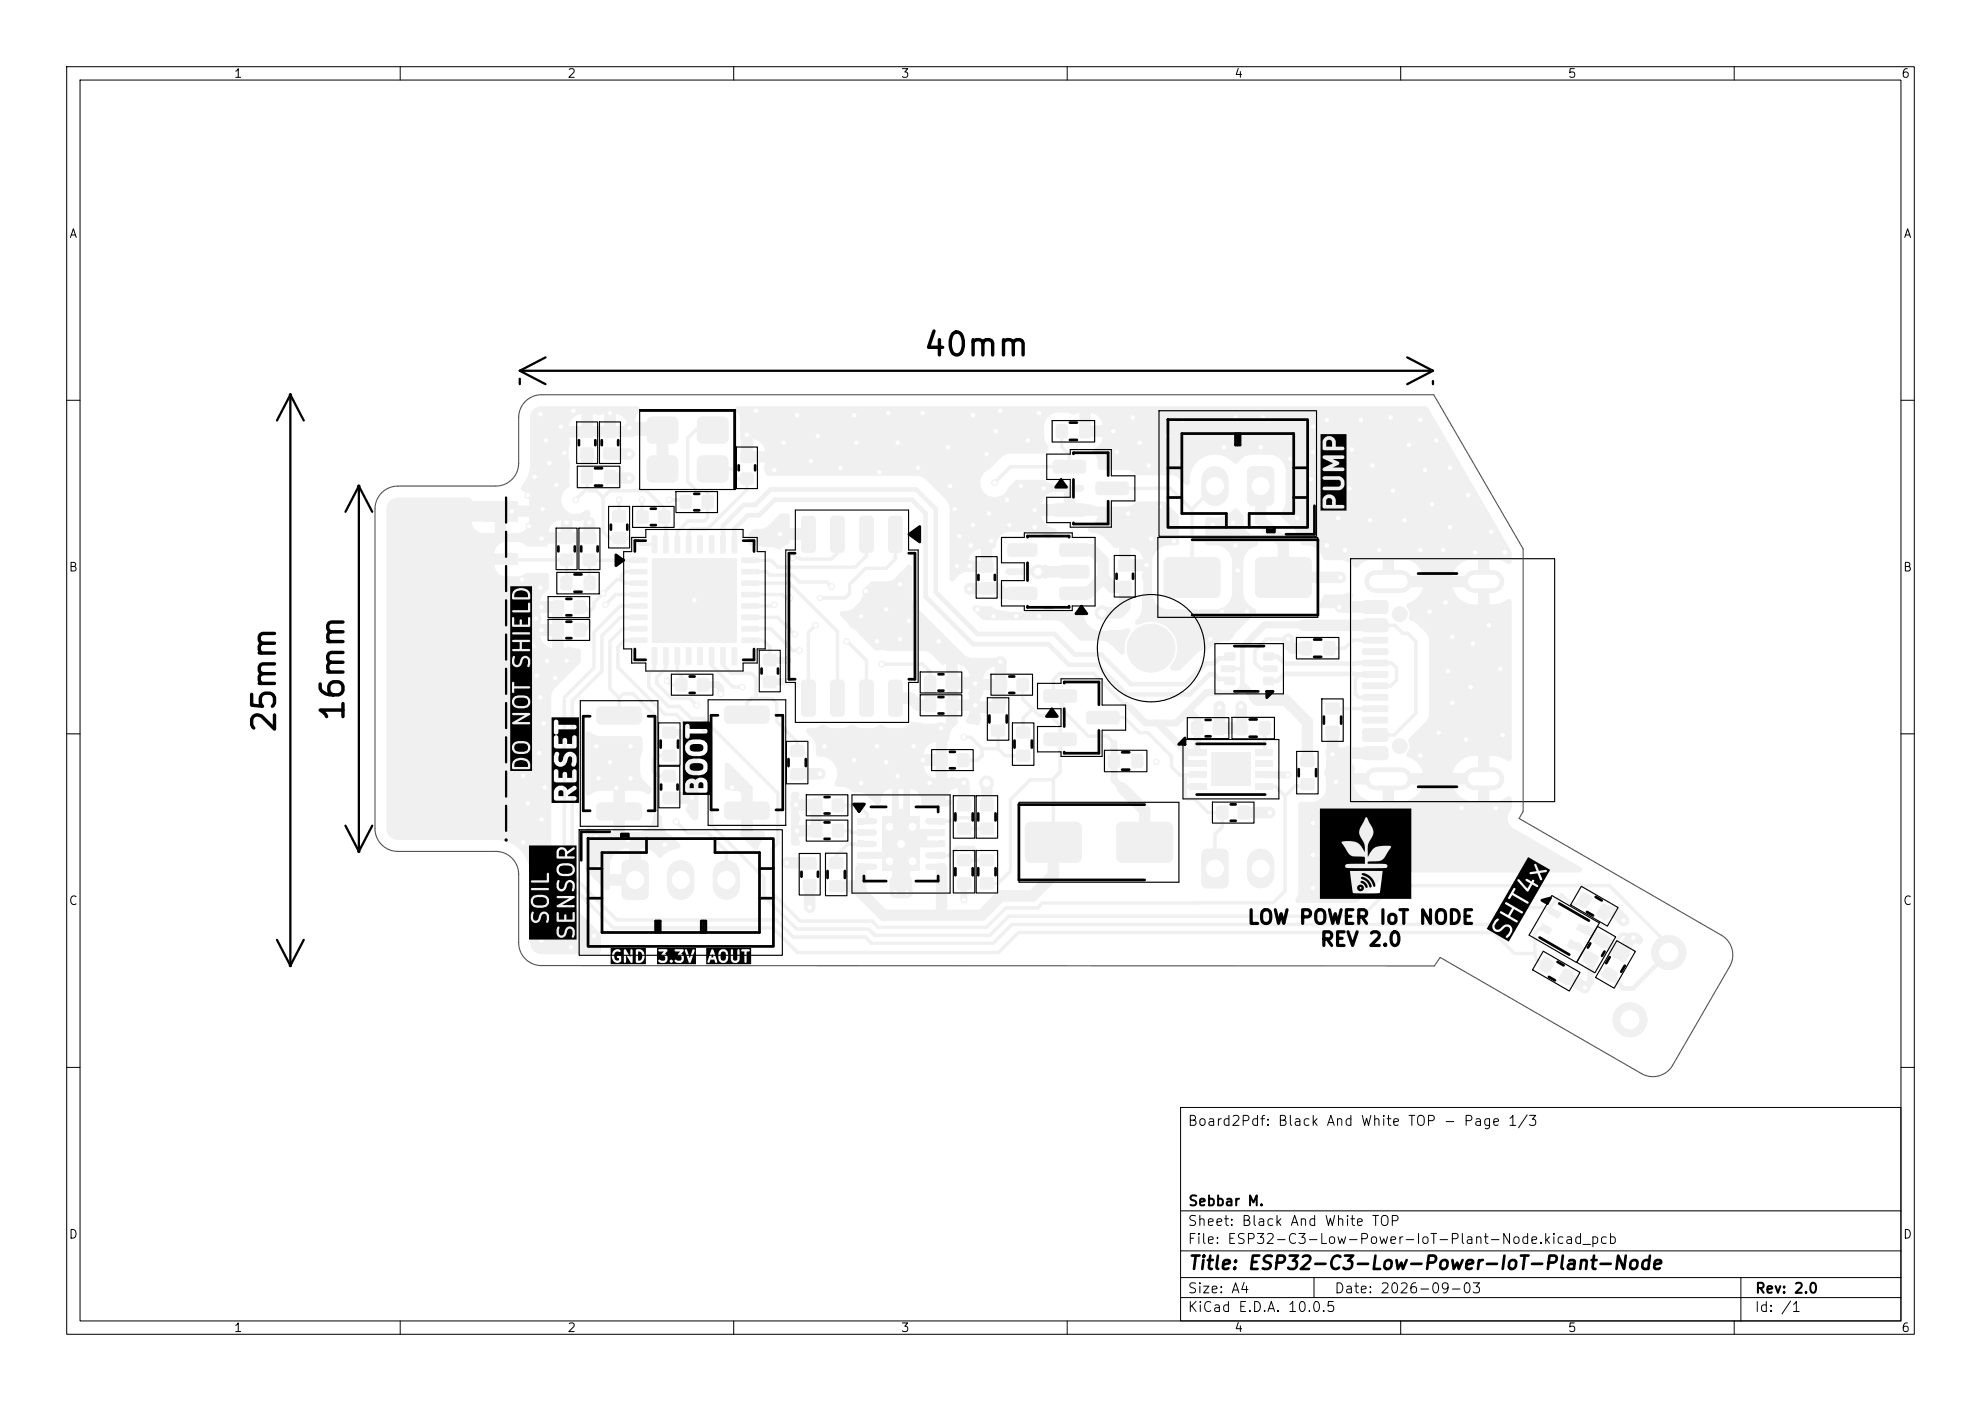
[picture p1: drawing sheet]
<svg xmlns="http://www.w3.org/2000/svg" width="297mm" height="210mm" viewBox="0 0 297 210" stroke-linecap="round" stroke-linejoin="round" font-family="sans-serif">
<defs><g id="words">
<g font-size="3.4">
<text x="138.2" y="54.2">40mm</text>
<text x="42.2" y="110.1" transform="rotate(-90 42.2 110.1)">25mm</text>
<text x="52.5" y="108.4" transform="rotate(-90 52.5 108.4)">16mm</text>
</g>
<g font-size="2.1">
<text x="186.9" y="139">LOW POWER IoT NODE</text>
<text x="197.8" y="142.3">REV 2.0</text>
</g>
<text font-size="2" x="178" y="190.8">Title: ESP32-C3-Low-Power-IoT-Plant-Node</text>
<g font-size="1.5">
<text x="178" y="169.1">Board2Pdf: Black And White TOP - Page 1/3</text>
<text x="178" y="184.1">Sheet: Black And White TOP</text>
<text x="178" y="181.1">Sebbar M.</text>
<text x="178" y="186.8">File: ESP32-C3-Low-Power-IoT-Plant-Node.kicad_pcb</text>
<text x="178" y="197">KiCad E.D.A. 10.0.5</text>
<text x="178" y="194.2">Size: A4</text>
<text x="200" y="194.2">Date: 2026-09-03</text>
<text x="263" y="197">Id: /1</text>
<text x="263" y="194.2">Rev: 2.0</text>
</g>
<g font-size="1.3">
<text x="35" y="12">1</text>
<text x="85" y="12">2</text>
<text x="135" y="12">3</text>
<text x="185" y="12">4</text>
<text x="235" y="12">5</text>
<text x="285" y="12">6</text>
<text x="10.3" y="36">A</text>
<text x="285.3" y="36">A</text>
<text x="10.2" y="86">B</text>
<text x="285.2" y="86">B</text>
<text x="10.2" y="136">C</text>
<text x="285.2" y="136">C</text>
<text x="10.2" y="186">D</text>
<text x="285.2" y="186">D</text>
<text x="35" y="200">1</text>
<text x="85" y="200">2</text>
<text x="135" y="200">3</text>
<text x="185" y="200">4</text>
<text x="235" y="200">5</text>
<text x="285" y="200">6</text>
</g>
</g></defs>
<g fill="#f0f0f0">
<path d="M59.1 75.1h18.5v3.1h-16.8v4.8h16.8v1.7h-16.8v5.8h9.1v10.3h-9.1v5.8h9.1v10.2h-9.1v5.9h13.5v1.7h-15.2v-9.3h9v-6.8h-9v-9.3h9v-6.8h-9z"/>
<path d="M178.7 108.2l.3-.1h1a.48 .48 0 0 1 .4 .5v1.1a.48 .48 0 0 1-.4 .5h-1a.48 .48 0 0 1-.5-.5v-1.1z"/>
<path d="M181.9 108.2l.4-.1h.9a.48 .48 0 0 1 .5 .5v1.1a.48 .48 0 0 1-.5 .5h-.9a.48 .48 0 0 1-.5-.5v-1.1z"/>
<path d="M101.3 101.7l.3-.1h1a.48 .48 0 0 1 .5 .5v1.1a.48 .48 0 0 1-.5 .5h-1a.48 .48 0 0 1-.4-.5v-1.1z"/>
<path d="M104.6 101.7l.3-.1h1a.48 .48 0 0 1 .5 .5v1.1a.48 .48 0 0 1-.5 .5h-1a.48 .48 0 0 1-.4-.5v-1.1z"/>
<path d="M114.5 98.1l.3-.1h1.2a.48 .48 0 0 1 .5 .5v.9a.48 .48 0 0 1-.5 .5h-1.2a.48 .48 0 0 1-.5-.5v-.9z"/>
<path d="M114.5 101.4l.3-.1h1.2a.48 .48 0 0 1 .5 .5v.9a.48 .48 0 0 1-.5 .5h-1.2a.48 .48 0 0 1-.5-.5v-.9z"/>
<path d="M90.7 70.5l.3-.1h.9a.46 .46 0 0 1 .5 .5v1.2a.46 .46 0 0 1-.5 .5h-.9a.46 .46 0 0 1-.4-.5v-1.2z"/>
<path d="M87.2 70.5l.3-.1h1a.46 .46 0 0 1 .4 .5v1.2a.46 .46 0 0 1-.4 .5h-1a.46 .46 0 0 1-.4-.5v-1.2z"/>
<path d="M147 123.4l.3-.1h1.3a.46 .46 0 0 1 .5 .4v1a.46 .46 0 0 1-.5 .4h-1.3a.46 .46 0 0 1-.4-.4v-1z"/>
<path d="M147 119.9l.3-.1h1.3a.46 .46 0 0 1 .5 .5v.9a.46 .46 0 0 1-.5 .4h-1.3a.46 .46 0 0 1-.4-.4v-.9z"/>
<path d="M86.1 90.1l.4-.2h.9a.48 .48 0 0 1 .5 .5v1.2a.48 .48 0 0 1-.5 .5h-.9a.48 .48 0 0 1-.5-.5v-1.2z"/>
<path d="M82.8 90.1l.4-.2h.9a.48 .48 0 0 1 .5 .5v1.2a.48 .48 0 0 1-.5 .5h-.9a.48 .48 0 0 1-.5-.5v-1.2z"/>
<path d="M94.4 83.6h2.6l.1 .2v.5l-.2 .1h-2.4l-.1-.2z"/>
<path d="M94.4 85.3h2.6l.1 .2v.5l-.2 .1h-2.4l-.1-.2z"/>
<path d="M94.4 87h2.6l.1 .2v.5l-.2 .1h-2.4l-.1-.2z"/>
<path d="M94.4 88.8l2.6-.1 .1 .2v.5l-.2 .1h-2.4l-.1-.2z"/>
<path d="M94.4 90.5l2.6-.1 .1 .2v.5l-.2 .2-2.4-.1-.1-.2z"/>
<path d="M94.4 92.2l2.6-.1 .1 .2v.5l-.2 .2h-2.4l-.1-.2z"/>
<path d="M94.4 93.9l2.6-.1 .1 .2v.6l-.2 .1h-2.4l-.1-.2z"/>
<path d="M94.4 95.6h2.6l.1 .2v.5l-.2 .1h-2.4l-.1-.2z"/>
<path d="M97.8 97.1l.5-.1 .2 .1 .1 2.4-.2 .2h-.5l-.2-.1z"/>
<path d="M99.5 97.1l.5-.1 .2 .1 .1 2.4-.2 .2h-.5l-.2-.1z"/>
<path d="M101.2 97.1l.6-.1 .2 .1v2.4l-.2 .2h-.5l-.2-.1z"/>
<path d="M102.9 97.1l.6-.1 .2 .1v2.4l-.1 .2h-.6l-.2-.1z"/>
<path d="M104.6 97.1l.6-.1 .2 .1v2.4l-.1 .2h-.5l-.2-.1z"/>
<path d="M106.3 97.1l.6-.1 .2 .1v2.4l-.1 .2h-.5l-.2-.1z"/>
<path d="M108 97.1l.6-.1 .2 .1v2.4l-.1 .2h-.5l-.2-.1z"/>
<path d="M109.7 97.1l.6-.1 .2 .1v2.4l-.1 .2h-.5l-.2-.1z"/>
<path d="M111.2 95.6h2.5l.2 .2v.5l-.2 .1h-2.4l-.2-.2z"/>
<path d="M111.2 93.9l2.5-.1 .2 .2v.6l-.2 .1h-2.4l-.2-.2z"/>
<path d="M111.2 92.2l2.5-.1 .2 .2v.5l-.2 .2h-2.4l-.2-.2z"/>
<path d="M111.2 90.5l2.5-.1 .2 .2v.5l-.2 .2-2.4-.1-.2-.2z"/>
<path d="M111.2 88.8l2.5-.1 .2 .2v.5l-.2 .1h-2.4l-.2-.2z"/>
<path d="M111.2 87h2.5l.2 .2v.5l-.2 .1h-2.4l-.2-.2z"/>
<path d="M111.2 85.3h2.5l.2 .2v.5l-.2 .1h-2.4l-.2-.2z"/>
<path d="M111.2 83.6h2.5l.2 .2v.5l-.2 .1h-2.4l-.2-.2z"/>
<path d="M109.7 80.3l.6-.1 .2 .2v2.3l-.1 .2-.5 .1-.2-.2z"/>
<path d="M108 80.3l.6-.1 .2 .2v2.3l-.1 .2-.5 .1-.2-.2z"/>
<path d="M106.3 80.3l.6-.1 .2 .2v2.3l-.1 .2-.5 .1-.2-.2z"/>
<path d="M104.6 80.3l.6-.1 .2 .2v2.3l-.1 .2-.5 .1-.2-.2z"/>
<path d="M102.9 80.3l.6-.1 .2 .2v2.3l-.1 .2-.6 .1-.2-.2z"/>
<path d="M101.2 80.3l.6-.1 .2 .2v2.3l-.2 .2-.5 .1-.2-.2z"/>
<path d="M99.5 80.3l.5-.1 .2 .2 .1 2.3-.2 .2-.5 .1-.2-.2z"/>
<path d="M97.8 80.3l.5-.1 .2 .2 .1 2.3-.2 .2-.5 .1-.2-.2z"/>
<path d="M97.8 83.6h12.6v12.7h-12.6z"/>
<path d="M93.4 129.2l.6-.3h2.4a.86 .86 0 0 1 .9 .9v4.2a.86 .86 0 0 1-.9 .9h-2.4a.86 .86 0 0 1-.8-.9v-4.2z"/>
</g>
<path d="M102.1 131v1.8M108.9 131v1.8" fill="none" stroke="#f0f0f0" stroke-width="4.1"/>
<g fill="#f0f0f0">
<path d="M182.4 120.9l.4-.2h.9a.48 .48 0 0 1 .5 .5v1.2a.48 .48 0 0 1-.5 .5h-.9a.48 .48 0 0 1-.5-.5v-1.2z"/>
<path d="M185.7 120.9l.4-.2h.9a.48 .48 0 0 1 .5 .5v1.2a.48 .48 0 0 1-.5 .5h-.9a.48 .48 0 0 1-.5-.5v-1.2z"/>
<path d="M128.6 122.6h.9v1h-.9z"/>
</g>
<path d="M129.1 123.1h1.9" fill="none" stroke="#f0f0f0" stroke-width=".96"/>
<path d="M128.6 124.3h.9v1h-.9z" fill="#f0f0f0"/>
<path d="M129.1 124.8h1.9" fill="none" stroke="#f0f0f0" stroke-width=".96"/>
<path d="M128.6 126h.9v1h-.9z" fill="#f0f0f0"/>
<path d="M129.1 126.5h1.9" fill="none" stroke="#f0f0f0" stroke-width=".96"/>
<path d="M128.6 127.7h.9v1h-.9z" fill="#f0f0f0"/>
<path d="M129.1 128.2h1.9" fill="none" stroke="#f0f0f0" stroke-width=".96"/>
<path d="M128.6 129.5h.9v.9h-.9z" fill="#f0f0f0"/>
<path d="M129.1 129.9h1.9M139.2 129.9h1.9" fill="none" stroke="#f0f0f0" stroke-width=".96"/>
<path d="M140.6 129.5h1v.9h-1z" fill="#f0f0f0"/>
<path d="M139.2 128.2h1.9" fill="none" stroke="#f0f0f0" stroke-width=".96"/>
<path d="M140.6 127.7h1v1h-1z" fill="#f0f0f0"/>
<path d="M139.2 126.5h1.9" fill="none" stroke="#f0f0f0" stroke-width=".96"/>
<path d="M140.6 126h1v1h-1z" fill="#f0f0f0"/>
<path d="M139.2 124.8h1.9" fill="none" stroke="#f0f0f0" stroke-width=".96"/>
<path d="M140.6 124.3h1v1h-1z" fill="#f0f0f0"/>
<path d="M139.2 123.1h1.9" fill="none" stroke="#f0f0f0" stroke-width=".96"/>
<path d="M140.6 122.6h1v1h-1z" fill="#f0f0f0"/>
<g fill="#f0f0f0" stroke="#f0f0f0" stroke-width=".15">
<circle cx="133.4" cy="123.9" r="1.03"/>
<circle cx="133.4" cy="129.1" r="1.03"/>
</g>
<g fill="#f0f0f0">
<path d="M132.4 122.5h2.3v3.6h-2.3z"/>
<path d="M132.4 126.9h2.3v3.6h-2.3z"/>
<path d="M133.8 120.1h.9v1.7h-.9z"/>
<path d="M133.8 120h.9v2.4h-.9z"/>
<path d="M133.8 130.6h.9v2.4h-.9z"/>
<path d="M133.8 131.2h.9v1.7h-.9z"/>
</g>
<circle cx="135.1" cy="126.5" r="1.03" fill="#f0f0f0" stroke="#f0f0f0" stroke-width=".15"/>
<g fill="#f0f0f0">
<path d="M132.3 122.4h5.6v8.2h-5.6z"/>
<path d="M135.5 120.1h.9v1.7h-.9z"/>
<path d="M135.5 120h.9v2.4h-.9z"/>
<path d="M135.5 130.6h.9v2.4h-.9z"/>
<path d="M135.5 131.2h.9v1.7h-.9z"/>
<path d="M135.5 122.5h2.3v3.6h-2.3z"/>
<path d="M135.5 126.9h2.3v3.6h-2.3z"/>
</g>
<g fill="#f0f0f0" stroke="#f0f0f0" stroke-width=".15">
<circle cx="136.8" cy="123.9" r="1.03"/>
<circle cx="136.8" cy="129.1" r="1.03"/>
</g>
<g fill="#f0f0f0">
<path d="M237.2 133.8l.3-.1 1 .6a.46 .46 0 0 1 .1 .6l-.6 1.1a.46 .46 0 0 1-.6 .1l-.8-.4a.46 .46 0 0 1-.2-.6z"/>
<path d="M240.2 135.6l.3-.1 1 .5a.46 .46 0 0 1 .2 .6l-.7 1.1a.46 .46 0 0 1-.6 .2l-.8-.5a.46 .46 0 0 1-.2-.6z"/>
<path d="M111.1 71l.3-.2h1.2a.48 .48 0 0 1 .4 .5v.9a.48 .48 0 0 1-.4 .5h-1.2a.48 .48 0 0 1-.5-.5v-.9z"/>
<path d="M111.1 67.7l.3-.2h1.2a.48 .48 0 0 1 .4 .5v1a.48 .48 0 0 1-.4 .4h-1.2a.48 .48 0 0 1-.5-.4v-1z"/>
<path d="M153.9 123.4l.6-.2h6.8a.86 .86 0 0 1 .9 .8v4.5a.86 .86 0 0 1-.9 .8h-6.8a.86 .86 0 0 1-.9-.8v-4.5z"/>
<path d="M167.6 123.4l.6-.2h6.8a.86 .86 0 0 1 .9 .8v4.5a.86 .86 0 0 1-.9 .8h-6.8a.86 .86 0 0 1-.9-.8v-4.5z"/>
<path d="M108.8 120.3l.4-.2h5.5a.68 .68 0 0 1 .7 .7v1.4a.68 .68 0 0 1-.7 .7h-5.5a.68 .68 0 0 1-.6-.7v-1.4z"/>
<path d="M108.8 106l.4-.2h5.5a.68 .68 0 0 1 .7 .6v1.4a.68 .68 0 0 1-.7 .7h-5.5a.68 .68 0 0 1-.6-.7v-1.4z"/>
<path d="M86.1 93.5l.4-.1h.9a.48 .48 0 0 1 .5 .4v1.2a.48 .48 0 0 1-.5 .5h-.9a.48 .48 0 0 1-.5-.5v-1.2z"/>
<path d="M82.8 93.5l.4-.1h.9a.48 .48 0 0 1 .5 .4v1.2a.48 .48 0 0 1-.5 .5h-.9a.48 .48 0 0 1-.5-.5v-1.2z"/>
<path d="M133.3 77.5l.4-.2h1.1a.56 .56 0 0 1 .6 .6v4.4a.56 .56 0 0 1-.6 .6h-1.1a.56 .56 0 0 1-.6-.6v-4.4z"/>
<path d="M129 77.5l.3-.2h1.2a.56 .56 0 0 1 .5 .6v4.4a.56 .56 0 0 1-.5 .6h-1.2a.56 .56 0 0 1-.5-.6v-4.4z"/>
<path d="M124.6 77.5l.4-.2h1.1a.56 .56 0 0 1 .6 .6v4.4a.56 .56 0 0 1-.6 .6h-1.1a.56 .56 0 0 1-.6-.6v-4.4z"/>
<path d="M120.3 77.5l.4-.2h1.1a.56 .56 0 0 1 .5 .6v4.4a.56 .56 0 0 1-.5 .6h-1.1a.56 .56 0 0 1-.6-.6v-4.4z"/>
<path d="M120.3 102l.4-.1h1.1a.56 .56 0 0 1 .5 .5v4.5a.56 .56 0 0 1-.5 .5h-1.1a.56 .56 0 0 1-.6-.5v-4.5z"/>
<path d="M124.6 102l.4-.1h1.1a.56 .56 0 0 1 .6 .5v4.5a.56 .56 0 0 1-.6 .5h-1.1a.56 .56 0 0 1-.6-.5v-4.5z"/>
<path d="M129 102l.3-.1h1.2a.56 .56 0 0 1 .5 .5v4.5a.56 .56 0 0 1-.5 .5h-1.2a.56 .56 0 0 1-.5-.5v-4.5z"/>
<path d="M133.3 102l.4-.1h1.1a.56 .56 0 0 1 .6 .5v4.5a.56 .56 0 0 1-.6 .5h-1.1a.56 .56 0 0 1-.6-.5v-4.5z"/>
<path d="M87.1 67.2l.3-.2h1.2a.48 .48 0 0 1 .5 .5v1a.48 .48 0 0 1-.5 .5h-1.2a.48 .48 0 0 1-.4-.5v-1z"/>
<path d="M87.1 63.9l.3-.1h1.2a.48 .48 0 0 1 .5 .4v1a.48 .48 0 0 1-.5 .5h-1.2a.48 .48 0 0 1-.4-.5v-1z"/>
<path d="M167.7 87.2l.3-.1h1.2a.48 .48 0 0 1 .5 .4v1a.48 .48 0 0 1-.5 .5h-1.2a.48 .48 0 0 1-.4-.5v-1z"/>
<path d="M167.7 83.9l.3-.1h1.2a.48 .48 0 0 1 .5 .5v.9a.48 .48 0 0 1-.5 .5h-1.2a.48 .48 0 0 1-.4-.5v-.9z"/>
<path d="M148.7 105.2l.3-.1h1.3a.46 .46 0 0 1 .4 .5v.9a.46 .46 0 0 1-.4 .5h-1.3a.46 .46 0 0 1-.5-.5v-.9z"/>
<path d="M148.7 108.7l.3-.1h1.3a.46 .46 0 0 1 .4 .5v.9a.46 .46 0 0 1-.4 .4h-1.3a.46 .46 0 0 1-.5-.4v-.9z"/>
<path d="M124.8 123.6l.4-.1h.9a.48 .48 0 0 1 .5 .4v1.2a.48 .48 0 0 1-.5 .5h-.9a.48 .48 0 0 1-.5-.5v-1.2z"/>
<path d="M121.5 123.6l.4-.1h.9a.48 .48 0 0 1 .5 .4v1.2a.48 .48 0 0 1-.5 .5h-.9a.48 .48 0 0 1-.5-.5v-1.2z"/>
<path d="M143.6 113l.4-.1h.9a.48 .48 0 0 1 .5 .5v1.1a.48 .48 0 0 1-.5 .5h-.9a.48 .48 0 0 1-.5-.5v-1.1z"/>
<path d="M140.3 113l.4-.1h.9a.48 .48 0 0 1 .5 .5v1.1a.48 .48 0 0 1-.5 .5h-.9a.48 .48 0 0 1-.5-.5v-1.1z"/>
<path d="M189.4 101.5l.3-.1h1l.3 .1v.3v.8l-.3 .1h-1l-.3-.1-.1-.2z"/>
<path d="M189.4 99.8h2l.2 .2-.1 .6-.2 .2-1.8-.1-.2-.2z"/>
<path d="M189.4 97.9l.3-.1h1l.3 .1v.2v.9h-.3h-1h-.3l-.1-.3z"/>
<path d="M183.6 97.9l.2-.1h1.1l.2 .1 .1 .2-.1 .9h-.2h-1.1h-.2l-.1-.3z"/>
<path d="M183.1 99.8h2l.1 .2v.6l-.2 .2-1.8-.1-.2-.2z"/>
<path d="M183.6 101.5l.2-.1h1.1l.2 .1 .1 .3-.1 .8-.2 .1h-1.1l-.2-.1-.1-.2z"/>
<path d="M124.8 119.8l.4-.1h.9a.48 .48 0 0 1 .5 .4v1.2a.48 .48 0 0 1-.5 .5h-.9a.48 .48 0 0 1-.5-.5v-1.2z"/>
<path d="M121.5 119.8l.4-.1h.9a.48 .48 0 0 1 .5 .4v1.2a.48 .48 0 0 1-.5 .5h-.9a.48 .48 0 0 1-.5-.5v-1.2z"/>
<path d="M152.5 101.7l.4-.1h.9a.48 .48 0 0 1 .5 .5v1.1a.48 .48 0 0 1-.5 .5h-.9a.48 .48 0 0 1-.5-.5v-1.1z"/>
<path d="M149.2 101.7l.4-.1h.9a.48 .48 0 0 1 .5 .5v1.1a.48 .48 0 0 1-.5 .5h-.9a.48 .48 0 0 1-.5-.5v-1.1z"/>
<path d="M178.3 112.2h2.6v1.1h-2.6z"/>
<path d="M178.3 113.9h2.6v1.1h-2.6z"/>
<path d="M178.3 115.6h2.6v1.1h-2.6z"/>
<path d="M178.3 117.4h2.6v1h-2.6z"/>
<path d="M188.2 117.4h2.6v1h-2.6z"/>
<path d="M188.2 115.6h2.6v1.1h-2.6z"/>
<path d="M188.2 113.9h2.6v1.1h-2.6z"/>
<path d="M188.2 112.2h2.6v1.1h-2.6z"/>
<path d="M181.6 112.8h5.9v5h-5.9z"/>
<path d="M232.6 136l1.5 .9-.5 .9-1.5-.9z"/>
<path d="M231.3 138.4l1.5 .8-.6 .9-1.4-.8z"/>
<path d="M235.4 140.8l1.5 .8-.5 .9-1.5-.8z"/>
<path d="M236.8 138.4l1.5 .9-.5 .8-1.5-.8z"/>
<path d="M158 69.1l.3-.2h4a.51 .51 0 0 1 .6 .5v1.1a.51 .51 0 0 1-.6 .5h-4a.51 .51 0 0 1-.5-.5v-1.1z"/>
<path d="M158 75.6l.3-.2h4a.51 .51 0 0 1 .6 .5v1.1a.51 .51 0 0 1-.6 .5h-4a.51 .51 0 0 1-.5-.5v-1.1z"/>
<path d="M164.4 72.3l.3-.1h4.1a.51 .51 0 0 1 .5 .5v1a.51 .51 0 0 1-.5 .5h-4.1a.51 .51 0 0 1-.5-.5v-1z"/>
<path d="M104.7 62.7l.6-.3h3.1a.86 .86 0 0 1 .8 .9v2.4a.86 .86 0 0 1-.8 .8h-3.1a.86 .86 0 0 1-.8-.8v-2.4z"/>
<path d="M97.2 62.7l.6-.3h3.1a.86 .86 0 0 1 .8 .9v2.4a.86 .86 0 0 1-.8 .8h-3.1a.86 .86 0 0 1-.9-.8v-2.4z"/>
<path d="M97.2 68.5l.6-.3h3.1a.86 .86 0 0 1 .8 .9v2.4a.86 .86 0 0 1-.8 .8h-3.1a.86 .86 0 0 1-.9-.8v-2.4z"/>
<path d="M104.7 68.5l.6-.3h3.1a.86 .86 0 0 1 .8 .9v2.4a.86 .86 0 0 1-.8 .8h-3.1a.86 .86 0 0 1-.8-.8v-2.4z"/>
<path d="M204.4 112l.3-.1h2.9a.51 .51 0 0 1 .5 .5v1a.51 .51 0 0 1-.5 .5h-2.9a.51 .51 0 0 1-.5-.5v-1z"/>
<path d="M204.4 109.3l.3-.2h2.9a.51 .51 0 0 1 .5 .6v1a.51 .51 0 0 1-.5 .5h-2.9a.51 .51 0 0 1-.5-.5v-1z"/>
<path d="M204.3 105.8l3.6-.1 .2 .2v.6v.2h-.2h-3.4h-.2l-.1-.2z"/>
<path d="M204.3 102.4l3.6-.1 .2 .2v.6v.1l-.2 .1h-3.4l-.2-.1-.1-.1z"/>
<path d="M204.3 100.7l3.6-.1 .2 .1v.7v.1l-.2 .1h-3.4l-.2-.1-.1-.1z"/>
<path d="M204.3 97.2h3.6l.2 .1v.6v.2l-.2 .1h-3.4l-.2-.1-.1-.2z"/>
<path d="M204.4 92.9l.3-.2h2.9a.51 .51 0 0 1 .5 .5v1.1a.51 .51 0 0 1-.5 .5h-2.9a.51 .51 0 0 1-.5-.5v-1.1z"/>
<path d="M204.4 90.1l.3-.1h2.9a.51 .51 0 0 1 .5 .5v1a.51 .51 0 0 1-.5 .5h-2.9a.51 .51 0 0 1-.5-.5v-1z"/>
<path d="M204.3 95.5h3.6l.2 .1v.6v.2l-.2 .1h-3.4l-.2-.1-.1-.2z"/>
<path d="M204.3 99l3.6-.1 .2 .1v.6v.2l-.2 .1h-3.4l-.2-.1-.1-.2z"/>
<path d="M204.3 104.1l3.6-.1 .2 .2v.6v.2h-.2h-3.4h-.2l-.1-.2z"/>
<path d="M204.3 107.5l3.6-.1 .2 .2v.6v.2l-.2 .1h-3.4l-.2-.1-.1-.2z"/>
</g>
<path d="M206.3 87.2h3.7M221.1 87.2h2.7M206.3 116.7h3.7M221.1 116.7h2.7" fill="none" stroke="#f0f0f0" stroke-width="3.4"/>
<g fill="#f0f0f0">
<path d="M198.5 96.2l.3-.1h1a.46 .46 0 0 1 .4 .4v1.3a.46 .46 0 0 1-.4 .5h-1a.46 .46 0 0 1-.4-.5v-1.3z"/>
<path d="M195 96.2l.3-.1h1a.46 .46 0 0 1 .4 .4v1.3a.46 .46 0 0 1-.4 .5h-1a.46 .46 0 0 1-.4-.5v-1.3z"/>
<path d="M169.7 113.1l.4-.1h.9a.46 .46 0 0 1 .4 .4v1.3a.46 .46 0 0 1-.4 .5h-.9a.46 .46 0 0 1-.5-.5v-1.3z"/>
<path d="M166.2 113.1l.4-.1h.9a.46 .46 0 0 1 .4 .4v1.3a.46 .46 0 0 1-.4 .5h-.9a.46 .46 0 0 1-.5-.5v-1.3z"/>
<path d="M188.4 83.7l.6-.2h6.8a.86 .86 0 0 1 .9 .8v4.5a.86 .86 0 0 1-.9 .8h-6.8a.86 .86 0 0 1-.9-.8v-4.5z"/>
<path d="M174.7 83.7l.6-.2h6.9a.86 .86 0 0 1 .8 .8v4.5a.86 .86 0 0 1-.8 .8h-6.9a.86 .86 0 0 1-.9-.8v-4.5z"/>
<path d="M105.3 74.3l.3-.1h1a.48 .48 0 0 1 .5 .5v1.1a.48 .48 0 0 1-.5 .5h-1a.48 .48 0 0 1-.5-.5v-1.1z"/>
<path d="M102 74.3l.3-.1h1a.48 .48 0 0 1 .5 .5v1.1a.48 .48 0 0 1-.5 .5h-1a.48 .48 0 0 1-.4-.5v-1.1z"/>
<path d="M237.9 142.7l.6-.1 1 .6a.48 .48 0 0 1 .1 .7l-.4 .8a.48 .48 0 0 1-.7 .2l-1-.6a.48 .48 0 0 1-.2-.6z"/>
<path d="M239.6 139.8h.5l1 .6a.48 .48 0 0 1 .2 .6l-.5 .9a.48 .48 0 0 1-.6 .1l-1.1-.5a.48 .48 0 0 1-.1-.7z"/>
<path d="M98.8 76.6l.3-.2h1a.48 .48 0 0 1 .5 .5v1.2a.48 .48 0 0 1-.5 .4h-1a.48 .48 0 0 1-.5-.4v-1.2z"/>
<path d="M95.5 76.6l.3-.2h1a.48 .48 0 0 1 .5 .5v1.2a.48 .48 0 0 1-.5 .4h-1a.48 .48 0 0 1-.4-.4v-1.2z"/>
<path d="M87.6 86.4l.3-.1h1a.46 .46 0 0 1 .4 .5v1.2a.46 .46 0 0 1-.4 .5h-1a.46 .46 0 0 1-.4-.5v-1.2z"/>
<path d="M84.1 86.4l.4-.1h.9a.46 .46 0 0 1 .4 .5v1.2a.46 .46 0 0 1-.4 .5h-.9a.46 .46 0 0 1-.5-.5v-1.2z"/>
<path d="M99.4 115.5l.4-.1h1.1a.48 .48 0 0 1 .5 .5v.9a.48 .48 0 0 1-.5 .5h-1.1a.48 .48 0 0 1-.5-.5v-.9z"/>
<path d="M99.4 118.8l.4-.1h1.1a.48 .48 0 0 1 .5 .4v1a.48 .48 0 0 1-.5 .5h-1.1a.48 .48 0 0 1-.5-.5v-1z"/>
<path d="M89.6 120.5l.5-.2h5.5a.68 .68 0 0 1 .6 .7v1.3a.68 .68 0 0 1-.6 .7h-5.5a.68 .68 0 0 1-.7-.7v-1.3z"/>
<path d="M89.6 106.1l.5-.2h5.5a.68 .68 0 0 1 .6 .7v1.3a.68 .68 0 0 1-.6 .7h-5.5a.68 .68 0 0 1-.7-.7v-1.3z"/>
<path d="M158.9 88.1l.4-.2h3.5a.51 .51 0 0 1 .5 .5v1.1a.51 .51 0 0 1-.5 .5h-3.5a.51 .51 0 0 1-.5-.5v-1.1z"/>
<path d="M158.9 84.8l.4-.1h3.5a.51 .51 0 0 1 .5 .5v1a.51 .51 0 0 1-.5 .5h-3.5a.51 .51 0 0 1-.5-.5v-1z"/>
<path d="M158.9 81.6l.4-.2h3.5a.51 .51 0 0 1 .5 .5v1.1a.51 .51 0 0 1-.5 .5h-3.5a.51 .51 0 0 1-.5-.5v-1.1z"/>
<path d="M151.2 81.6l.3-.2h3.5a.51 .51 0 0 1 .5 .5v1.1a.51 .51 0 0 1-.5 .5h-3.5a.51 .51 0 0 1-.5-.5v-1.1z"/>
<path d="M151.2 88.1l.3-.2h3.5a.51 .51 0 0 1 .5 .5v1.1a.51 .51 0 0 1-.5 .5h-3.5a.51 .51 0 0 1-.5-.5v-1.1z"/>
<path d="M152.4 112.5l.4-.1h1.2a.46 .46 0 0 1 .5 .4v.9a.46 .46 0 0 1-.5 .5h-1.2a.46 .46 0 0 1-.5-.5v-.9z"/>
<path d="M152.4 109l.4-.1h1.2a.46 .46 0 0 1 .5 .4v1a.46 .46 0 0 1-.5 .4h-1.2a.46 .46 0 0 1-.5-.4v-1z"/>
<path d="M75.9 83h1.7v1.7h-1.7z"/>
<path d="M72.5 75.1h5.1v3.1h-5.1z"/>
<path d="M90.5 67.2l.4-.2h1.1a.48 .48 0 0 1 .5 .5v1a.48 .48 0 0 1-.5 .5h-1.1a.48 .48 0 0 1-.5-.5v-1z"/>
<path d="M90.5 63.9l.4-.1h1.1a.48 .48 0 0 1 .5 .4v1a.48 .48 0 0 1-.5 .5h-1.1a.48 .48 0 0 1-.5-.5v-1z"/>
<path d="M147 87.4l.3-.2h1.2a.48 .48 0 0 1 .5 .5v1a.48 .48 0 0 1-.5 .5h-1.2a.48 .48 0 0 1-.4-.5v-1z"/>
<path d="M147 84.1l.3-.1h1.2a.48 .48 0 0 1 .5 .4v1a.48 .48 0 0 1-.5 .5h-1.2a.48 .48 0 0 1-.4-.5v-1z"/>
<path d="M195.1 116.8l.3-.2h1.2a.46 .46 0 0 1 .5 .5v.9a.46 .46 0 0 1-.5 .5h-1.2a.46 .46 0 0 1-.5-.5v-.9z"/>
<path d="M195.1 113.3l.3-.2h1.2a.46 .46 0 0 1 .5 .5v.9a.46 .46 0 0 1-.5 .5h-1.2a.46 .46 0 0 1-.5-.5v-.9z"/>
<path d="M143.6 131.6l.3-.1h1.3a.46 .46 0 0 1 .4 .5v.9a.46 .46 0 0 1-.4 .4h-1.3a.46 .46 0 0 1-.5-.4v-.9z"/>
<path d="M143.6 128.1l.3-.1h1.3a.46 .46 0 0 1 .4 .5v.9a.46 .46 0 0 1-.4 .5h-1.3a.46 .46 0 0 1-.5-.5v-.9z"/>
<path d="M138.6 101.4l.4-.2h.9a.48 .48 0 0 1 .5 .5v1.2a.48 .48 0 0 1-.5 .5h-.9a.48 .48 0 0 1-.5-.5v-1.2z"/>
<path d="M141.9 101.4l.3-.2h1a.48 .48 0 0 1 .5 .5v1.2a.48 .48 0 0 1-.5 .5h-1a.48 .48 0 0 1-.4-.5v-1.2z"/>
<path d="M242.5 142l.5-.1 1.1 .7a.46 .46 0 0 1 .2 .6l-.5 .8a.46 .46 0 0 1-.6 .2l-1.1-.7a.46 .46 0 0 1-.2-.6z"/>
<path d="M240.7 145h.5l1.1 .6a.46 .46 0 0 1 .2 .6l-.5 .8a.46 .46 0 0 1-.6 .2l-1.1-.6a.46 .46 0 0 1-.1-.7z"/>
<path d="M91.9 79.8l.3-.1h1.2a.48 .48 0 0 1 .5 .5v.9a.48 .48 0 0 1-.5 .5h-1.2a.48 .48 0 0 1-.4-.5v-.9z"/>
<path d="M91.9 76.6l.3-.2h1.2a.48 .48 0 0 1 .5 .5v1a.48 .48 0 0 1-.5 .4h-1.2a.48 .48 0 0 1-.4-.4v-1z"/>
<path d="M118.6 111.8l.3-.2h1.2a.46 .46 0 0 1 .5 .5v.9a.46 .46 0 0 1-.5 .5h-1.2a.46 .46 0 0 1-.5-.5v-.9z"/>
<path d="M118.6 115.3l.3-.2h1.2a.46 .46 0 0 1 .5 .5v.9a.46 .46 0 0 1-.5 .5h-1.2a.46 .46 0 0 1-.5-.5v-.9z"/>
<path d="M99.4 112.5l.3-.1h1.3a.46 .46 0 0 1 .4 .4v.9a.46 .46 0 0 1-.4 .5h-1.3a.46 .46 0 0 1-.4-.5v-.9z"/>
<path d="M99.4 109l.3-.1h1.3a.46 .46 0 0 1 .4 .4v1a.46 .46 0 0 1-.4 .4h-1.3a.46 .46 0 0 1-.4-.4v-1z"/>
<path d="M124.4 132l.3-.1h1.3a.46 .46 0 0 1 .5 .5v.9a.46 .46 0 0 1-.5 .5h-1.3a.46 .46 0 0 1-.4-.5v-.9z"/>
<path d="M124.4 128.5l.3-.1h1.3a.46 .46 0 0 1 .5 .5v.9a.46 .46 0 0 1-.5 .5h-1.3a.46 .46 0 0 1-.4-.5v-.9z"/>
<path d="M187.2 70.1l.6-.2h2.4a.86 .86 0 0 1 .8 .8v4.3a.86 .86 0 0 1-.8 .9h-2.4a.86 .86 0 0 1-.9-.9v-4.3z"/>
</g>
<path d="M182.2 71.9v1.9" fill="none" stroke="#f0f0f0" stroke-width="4.1"/>
<g fill="#f0f0f0">
<path d="M161.9 63.7l.3-.1h.9a.46 .46 0 0 1 .5 .4v1.3a.46 .46 0 0 1-.5 .4h-.9a.46 .46 0 0 1-.4-.4v-1.3z"/>
<path d="M158.4 63.7l.3-.1h.9a.46 .46 0 0 1 .5 .4v1.3a.46 .46 0 0 1-.5 .4h-.9a.46 .46 0 0 1-.4-.4v-1.3z"/>
<path d="M120.5 128.6l.3-.2h1.2a.48 .48 0 0 1 .5 .5v1a.48 .48 0 0 1-.5 .5h-1.2a.48 .48 0 0 1-.5-.5v-1z"/>
<path d="M120.5 131.9l.3-.2h1.2a.48 .48 0 0 1 .5 .5v1a.48 .48 0 0 1-.5 .4h-1.2a.48 .48 0 0 1-.5-.4v-1z"/>
<path d="M156.6 103.4l.3-.1h4.1a.51 .51 0 0 1 .5 .5v1a.51 .51 0 0 1-.5 .5h-4.1a.51 .51 0 0 1-.5-.5v-1z"/>
<path d="M156.6 109.9l.3-.1h4.1a.51 .51 0 0 1 .5 .5v1a.51 .51 0 0 1-.5 .5h-4.1a.51 .51 0 0 1-.5-.5v-1z"/>
<path d="M163 106.7l.4-.2h4a.51 .51 0 0 1 .5 .6v1a.51 .51 0 0 1-.5 .5h-4a.51 .51 0 0 1-.6-.5v-1z"/>
<path d="M198.8 105.4l.3-.1h1.3a.46 .46 0 0 1 .5 .4v1a.46 .46 0 0 1-.5 .4h-1.3a.46 .46 0 0 1-.4-.4v-1z"/>
<path d="M198.8 108.9l.3-.1h1.3a.46 .46 0 0 1 .5 .4v1a.46 .46 0 0 1-.5 .4h-1.3a.46 .46 0 0 1-.4-.4v-1z"/>
<path d="M143.6 119.9l.3-.1h1.3a.46 .46 0 0 1 .4 .5v.9a.46 .46 0 0 1-.4 .4h-1.3a.46 .46 0 0 1-.5-.4v-.9z"/>
<path d="M143.6 123.4l.3-.1h1.3a.46 .46 0 0 1 .4 .4v1a.46 .46 0 0 1-.4 .4h-1.3a.46 .46 0 0 1-.5-.4v-1z"/>
<path d="M147 128.1l.3-.1h1.3a.46 .46 0 0 1 .5 .5v.9a.46 .46 0 0 1-.5 .5h-1.3a.46 .46 0 0 1-.4-.5v-.9z"/>
<path d="M147 131.6l.3-.1h1.3a.46 .46 0 0 1 .5 .5v.9a.46 .46 0 0 1-.5 .4h-1.3a.46 .46 0 0 1-.4-.4v-.9z"/>
<path d="M84 83.1l.4-.1h1.1a.48 .48 0 0 1 .5 .4v1a.48 .48 0 0 1-.5 .5h-1.1a.48 .48 0 0 1-.5-.5v-1z"/>
<path d="M84 79.8l.4-.1h1.1a.48 .48 0 0 1 .5 .5v.9a.48 .48 0 0 1-.5 .5h-1.1a.48 .48 0 0 1-.5-.5v-.9z"/>
<path d="M231.4 143.5h.4l1 .5a.46 .46 0 0 1 .1 .6l-.6 1.1a.46 .46 0 0 1-.6 .2l-.8-.5a.46 .46 0 0 1-.2-.6z"/>
<path d="M234.5 145.3l.3-.1 1 .5a.46 .46 0 0 1 .2 .7l-.7 1.1a.46 .46 0 0 1-.6 .1l-.8-.4a.46 .46 0 0 1-.2-.7z"/>
<path d="M138.6 104.8l.4-.1h.9a.48 .48 0 0 1 .5 .4v1.2a.48 .48 0 0 1-.5 .5h-.9a.48 .48 0 0 1-.5-.5v-1.2z"/>
<path d="M141.9 104.8l.3-.1h1a.48 .48 0 0 1 .5 .4v1.2a.48 .48 0 0 1-.5 .5h-1a.48 .48 0 0 1-.4-.5v-1.2z"/>
<path d="M185.3 108.2l.4-.2h.9a.46 .46 0 0 1 .5 .5v1.3a.46 .46 0 0 1-.5 .4h-.9a.46 .46 0 0 1-.5-.4v-1.3z"/>
<path d="M188.8 108.2l.4-.2h.9a.46 .46 0 0 1 .5 .5v1.3a.46 .46 0 0 1-.5 .4h-.9a.46 .46 0 0 1-.5-.4v-1.3z"/>
<path d="M87.4 83.1l.4-.1h1.2a.48 .48 0 0 1 .4 .4v1a.48 .48 0 0 1-.4 .5h-1.2a.48 .48 0 0 1-.5-.5v-1z"/>
<path d="M87.4 79.8l.4-.1h1.2a.48 .48 0 0 1 .4 .5v.9a.48 .48 0 0 1-.4 .5h-1.2a.48 .48 0 0 1-.5-.5v-.9z"/>
</g>
<g fill="#f0f0f0" stroke="#f0f0f0" stroke-width=".15">
<circle cx="244.4" cy="152.9" r="2.57"/>
<circle cx="250.2" cy="142.8" r="2.57"/>
</g>
<path d="M180.3 127.4l.7-.2h2.3a.86 .86 0 0 1 .9 .9v4.2a.86 .86 0 0 1-.9 .9h-2.3a.86 .86 0 0 1-.9-.9v-4.2z" fill="#f0f0f0"/>
<path d="M189 129.3v1.8" fill="none" stroke="#f0f0f0" stroke-width="4.1"/>
<g fill="#f0f0f0" stroke="#f0f0f0" stroke-width=".15">
<circle cx="165.2" cy="91.9" r="1.03"/>
<circle cx="201" cy="86.6" r=".43"/>
<circle cx="147.9" cy="117.4" r="1.03"/>
<circle cx="148.3" cy="77" r=".43"/>
<circle cx="145.5" cy="81.8" r=".43"/>
<circle cx="129.1" cy="117.4" r=".43"/>
<circle cx="181.8" cy="78.7" r=".43"/>
<circle cx="219.1" cy="121.1" r=".43"/>
<circle cx="79.3" cy="78.9" r=".43"/>
<circle cx="78.4" cy="105.4" r=".43"/>
<circle cx="81.5" cy="108.5" r=".43"/>
<circle cx="131.8" cy="70.8" r=".43"/>
<circle cx="196.9" cy="128.1" r=".43"/>
<circle cx="128.4" cy="66.4" r=".43"/>
<circle cx="224.2" cy="121.1" r=".43"/>
<circle cx="80.5" cy="101.3" r=".43"/>
<circle cx="205.4" cy="78" r=".43"/>
<circle cx="81.2" cy="131.7" r=".43"/>
<circle cx="80.3" cy="92.7" r=".43"/>
<circle cx="186.9" cy="91.7" r=".43"/>
<circle cx="198.9" cy="62.9" r=".43"/>
<circle cx="173.4" cy="114.2" r=".43"/>
<circle cx="134.9" cy="95.8" r=".43"/>
<circle cx="225.6" cy="82.8" r=".43"/>
<circle cx="91.4" cy="114.3" r=".43"/>
<circle cx="173.9" cy="75.9" r=".43"/>
<circle cx="92.8" cy="74.9" r=".43"/>
<circle cx="138.3" cy="61.9" r=".43"/>
<circle cx="131.5" cy="111.9" r=".43"/>
<circle cx="81.2" cy="141" r=".43"/>
<circle cx="215.7" cy="109.8" r=".43"/>
<circle cx="214.7" cy="75.6" r=".43"/>
<circle cx="145.4" cy="84.8" r=".43"/>
<circle cx="137.7" cy="70.1" r=".43"/>
<circle cx="82.4" cy="69.4" r=".43"/>
<circle cx="177.4" cy="62.9" r=".43"/>
<circle cx="99.7" cy="126.6" r=".43"/>
<circle cx="172.2" cy="69.8" r=".43"/>
<circle cx="145.9" cy="78.7" r=".43"/>
<circle cx="145.9" cy="62.3" r=".43"/>
<circle cx="176" cy="81.1" r=".43"/>
<circle cx="196.9" cy="123.3" r=".43"/>
<circle cx="80.8" cy="128" r=".43"/>
<circle cx="128.1" cy="113.9" r=".43"/>
<circle cx="134.2" cy="133.8" r=".43"/>
<circle cx="155.1" cy="76.5" r=".43"/>
<circle cx="84.6" cy="67.9" r=".43"/>
<circle cx="220.1" cy="74.2" r=".43"/>
<circle cx="118.1" cy="102.2" r=".43"/>
<circle cx="117.5" cy="66.4" r=".43"/>
<circle cx="221.2" cy="82.8" r=".43"/>
<circle cx="89.7" cy="116.7" r=".43"/>
<circle cx="142.1" cy="67" r=".43"/>
<circle cx="132.9" cy="91.3" r=".43"/>
<circle cx="85.6" cy="142" r=".43"/>
<circle cx="172.6" cy="80.7" r=".43"/>
<circle cx="151" cy="74.9" r=".43"/>
<circle cx="189.3" cy="62.6" r=".43"/>
<circle cx="94.5" cy="111.9" r=".43"/>
<circle cx="132.9" cy="114.3" r=".43"/>
<circle cx="152.4" cy="92.4" r=".43"/>
<circle cx="81.4" cy="76.3" r=".43"/>
<circle cx="194.5" cy="77.7" r=".43"/>
<circle cx="86" cy="61.6" r=".43"/>
<circle cx="108" cy="104" r=".43"/>
<circle cx="143.8" cy="80.4" r=".43"/>
<circle cx="183.5" cy="67" r=".43"/>
<circle cx="137" cy="111.9" r=".43"/>
<circle cx="78.3" cy="109.8" r=".43"/>
<circle cx="84.1" cy="64" r=".43"/>
<circle cx="134.9" cy="87.6" r=".43"/>
<circle cx="83.2" cy="101.6" r=".43"/>
<circle cx="196.5" cy="80.1" r=".43"/>
<circle cx="167.4" cy="67.7" r=".43"/>
<circle cx="156.5" cy="73.2" r=".43"/>
<circle cx="81.2" cy="94.4" r=".43"/>
<circle cx="223.6" cy="79.7" r=".43"/>
<circle cx="81" cy="88.1" r=".43"/>
<circle cx="80" cy="96.8" r=".43"/>
<circle cx="96.2" cy="74.9" r=".43"/>
<circle cx="210.6" cy="78" r=".43"/>
<circle cx="78.4" cy="116.3" r=".43"/>
<circle cx="81.7" cy="118" r=".43"/>
<circle cx="147.9" cy="68.1" r=".43"/>
<circle cx="224.9" cy="100.2" r=".43"/>
<circle cx="219.8" cy="110.9" r=".43"/>
<circle cx="141.1" cy="109.1" r=".43"/>
<circle cx="169.8" cy="62.6" r=".43"/>
<circle cx="217.4" cy="70.1" r=".43"/>
<circle cx="189" cy="67" r=".43"/>
<circle cx="182.8" cy="106.1" r=".43"/>
<circle cx="171.9" cy="84.7" r=".43"/>
<circle cx="148.6" cy="81.1" r=".43"/>
<circle cx="200.3" cy="117.2" r=".43"/>
<circle cx="193.4" cy="68.8" r=".43"/>
<circle cx="146.2" cy="102.5" r=".43"/>
<circle cx="196.9" cy="67.7" r=".43"/>
<circle cx="123.6" cy="111.9" r=".43"/>
<circle cx="88.4" cy="78.3" r=".43"/>
<circle cx="79.1" cy="120.4" r=".43"/>
<circle cx="143.5" cy="84.8" r=".43"/>
<circle cx="122.6" cy="65.3" r=".43"/>
<circle cx="200.6" cy="77.7" r=".43"/>
<circle cx="216.4" cy="82.4" r=".43"/>
<circle cx="89.1" cy="140.3" r=".43"/>
<circle cx="155.8" cy="61.9" r=".43"/>
<circle cx="155.8" cy="92.4" r=".43"/>
<circle cx="154.1" cy="66" r=".43"/>
<circle cx="84.6" cy="135.8" r=".43"/>
<circle cx="109.8" cy="118" r=".43"/>
<circle cx="94.4" cy="64.1" r=".43"/>
<circle cx="204.1" cy="62.9" r=".43"/>
<circle cx="78.3" cy="86.9" r=".43"/>
<circle cx="202.7" cy="67.4" r=".43"/>
<circle cx="134.6" cy="66.4" r=".43"/>
<circle cx="133.2" cy="61.9" r=".43"/>
<circle cx="76.7" cy="76.6" r=".43"/>
<circle cx="140.7" cy="96.1" r=".43"/>
<circle cx="116.1" cy="70.5" r=".43"/>
<circle cx="80.8" cy="135.8" r=".43"/>
<circle cx="143.1" cy="76.3" r=".43"/>
<circle cx="89.7" cy="130" r=".43"/>
<circle cx="196.5" cy="71.8" r=".43"/>
<circle cx="208.5" cy="62.6" r=".43"/>
<circle cx="198.9" cy="81.8" r=".43"/>
<circle cx="89.4" cy="125.6" r=".43"/>
<circle cx="150" cy="61.6" r=".43"/>
<circle cx="146.6" cy="91.3" r=".43"/>
<circle cx="144.5" cy="117.4" r=".43"/>
<circle cx="213.6" cy="70.5" r=".43"/>
<circle cx="185.2" cy="62.6" r=".43"/>
<circle cx="184.9" cy="78.3" r=".43"/>
<circle cx="138.3" cy="113.9" r=".43"/>
<circle cx="94.5" cy="116.7" r=".43"/>
<circle cx="155.6" cy="85.7" r="1.03"/>
<circle cx="116.9" cy="80.1" r=".43"/>
<circle cx="208.8" cy="73.5" r=".43"/>
<circle cx="149.3" cy="64.6" r=".43"/>
<circle cx="146.2" cy="105.7" r=".43"/>
<circle cx="214.3" cy="91.7" r=".43"/>
<circle cx="193.1" cy="116.2" r=".43"/>
<circle cx="81" cy="104.5" r=".43"/>
<circle cx="139.4" cy="117.4" r=".43"/>
<circle cx="150" cy="99.2" r=".43"/>
<circle cx="186.1" cy="105.9" r=".43"/>
<circle cx="142.4" cy="72.9" r=".43"/>
<circle cx="244.9" cy="140.6" r=".43"/>
<circle cx="166.9" cy="64.6" r=".43"/>
<circle cx="196.9" cy="64" r=".43"/>
<circle cx="213" cy="82.4" r=".43"/>
<circle cx="126" cy="70.1" r=".43"/>
<circle cx="84.9" cy="99" r=".43"/>
<circle cx="177" cy="69.1" r=".43"/>
<circle cx="89.4" cy="111.9" r=".43"/>
<circle cx="201.7" cy="82.4" r=".43"/>
<circle cx="155.1" cy="79" r=".43"/>
<circle cx="80.8" cy="112.9" r=".43"/>
<circle cx="136.3" cy="93.1" r=".43"/>
<circle cx="220.8" cy="96.5" r=".43"/>
<circle cx="121.6" cy="69.1" r=".43"/>
<circle cx="181.5" cy="95.8" r=".43"/>
<circle cx="94.2" cy="125.9" r=".43"/>
<circle cx="196.9" cy="133.1" r=".43"/>
<circle cx="199.8" cy="113.1" r=".43"/>
<circle cx="220.5" cy="103" r=".43"/>
<circle cx="84.9" cy="78.3" r=".43"/>
<circle cx="81.2" cy="122.8" r=".43"/>
<circle cx="217.1" cy="100.6" r=".43"/>
<circle cx="81" cy="62.1" r=".43"/>
<circle cx="78.4" cy="90.7" r=".43"/>
<circle cx="211.2" cy="66.7" r=".43"/>
<circle cx="217.4" cy="79" r=".43"/>
<circle cx="183.2" cy="91.7" r=".43"/>
<circle cx="202.3" cy="73.2" r=".43"/>
<circle cx="79.1" cy="74.2" r=".43"/>
<circle cx="134.6" cy="116.3" r=".43"/>
<circle cx="217.7" cy="95.5" r=".43"/>
<circle cx="84.3" cy="139.3" r=".43"/>
<circle cx="82" cy="99" r=".43"/>
<circle cx="185.2" cy="81.8" r=".43"/>
<circle cx="81.2" cy="80.7" r=".43"/>
<circle cx="83.4" cy="72.7" r=".43"/>
<circle cx="213" cy="62.9" r=".43"/>
<circle cx="100.3" cy="74.9" r=".43"/>
<circle cx="144.5" cy="134.9" r=".43"/>
<circle cx="104.1" cy="90" r=".43"/>
<circle cx="213" cy="113.3" r=".43"/>
<circle cx="119.3" cy="120.6" r=".43"/>
<circle cx="119.5" cy="62.3" r=".43"/>
<circle cx="185.6" cy="85.5" r=".43"/>
<circle cx="175" cy="65.3" r=".43"/>
<circle cx="103.8" cy="119.6" r=".43"/>
<circle cx="129.8" cy="88.6" r=".43"/>
<circle cx="216.7" cy="90.3" r=".43"/>
<circle cx="78.4" cy="126.3" r=".43"/>
<circle cx="190.4" cy="121.8" r=".43"/>
<circle cx="81.2" cy="91" r=".43"/>
<circle cx="129.1" cy="92.4" r=".43"/>
<circle cx="112" cy="65.2" r=".43"/>
<circle cx="223.2" cy="93.7" r=".43"/>
<circle cx="128.1" cy="62.3" r=".43"/>
<circle cx="92.4" cy="118.1" r=".43"/>
<circle cx="80.2" cy="71.5" r=".43"/>
<circle cx="193.1" cy="95.8" r=".43"/>
<circle cx="151.3" cy="78.7" r=".43"/>
<circle cx="153.1" cy="72.9" r=".43"/>
<circle cx="119.5" cy="124.5" r=".43"/>
<circle cx="149" cy="92.4" r=".43"/>
<circle cx="225.3" cy="110.2" r=".43"/>
<circle cx="113.4" cy="61.6" r=".43"/>
<circle cx="206.8" cy="82.4" r=".43"/>
<circle cx="131.5" cy="96.1" r=".43"/>
<circle cx="169.1" cy="77" r=".43"/>
<circle cx="205.8" cy="69.8" r=".43"/>
<circle cx="121.4" cy="136" r=".43"/>
<circle cx="200.8" cy="91" r=".43"/>
<circle cx="170.9" cy="66.4" r=".43"/>
<circle cx="215.4" cy="66" r=".43"/>
<circle cx="81.9" cy="66" r=".43"/>
<circle cx="91.4" cy="61.9" r=".43"/>
<circle cx="217.7" cy="105.4" r=".43"/>
<circle cx="135.9" cy="133.8" r=".43"/>
<circle cx="103.8" cy="110.9" r=".43"/>
<circle cx="122.9" cy="116" r=".43"/>
<circle cx="118" cy="129.3" r=".43"/>
<circle cx="94.4" cy="71.7" r=".43"/>
<circle cx="118.1" cy="99" r=".43"/>
<circle cx="145.4" cy="88.3" r=".43"/>
<circle cx="237.6" cy="148.1" r=".43"/>
<circle cx="94.4" cy="68.1" r=".43"/>
<circle cx="243.4" cy="138" r=".43"/>
<circle cx="100" cy="102" r=".43"/>
<circle cx="90.4" cy="88.9" r=".43"/>
<circle cx="86.3" cy="74.9" r=".43"/>
<circle cx="90.8" cy="90.7" r=".43"/>
<circle cx="101.4" cy="123.2" r=".43"/>
<circle cx="104.5" cy="105.7" r=".43"/>
<circle cx="144.5" cy="110.5" r=".43"/>
<circle cx="111.3" cy="103" r=".43"/>
<circle cx="149.1" cy="72.3" r=".43"/>
<circle cx="119.8" cy="97.5" r=".43"/>
<circle cx="132.2" cy="99.6" r=".43"/>
<circle cx="126.9" cy="96.1" r=".43"/>
<circle cx="119.2" cy="95.1" r=".43"/>
<circle cx="118.8" cy="83.6" r=".43"/>
<circle cx="116.1" cy="90.7" r=".43"/>
<circle cx="118.5" cy="89.6" r=".43"/>
<circle cx="122.9" cy="89.6" r=".43"/>
<circle cx="124.6" cy="87.9" r=".43"/>
<circle cx="122.3" cy="93.7" r=".43"/>
</g>
<g fill="none" stroke="#f0f0f0" stroke-width="1">
<path d="M115.4 98.9l2.7 .1M195.3 93.7h-5.7l-2.6 2.5M92.3 118l.5 .6v3M100.3 109.8h1.6l1 1.1h.9M105.4 102.6h2.1l.5 .6v.8M109.8 118h1.2l1 1.1v2.4M118.1 102.2h-2.7M167 111.4v5.5l1.2 1.2M177.6 112.5v1.8l.2 .1h1.8M178.2 106.5l1.3 1.3v4.8l.1 .1h-1.7l-4.4-4.3M182.9 103.8h-2.1l-4.5 4.6h-4.6l-2.2-2.3M186.4 103h.2l1.5 1.4"/>
<path d="M189.5 116.2h3.6M130 128.2h3.1l.4 .5M136.6 124.3l.5 .5h3M140.1 126.5h-2.4l-.9 .9v1.7M144.5 132.4v2.5M235.6 141.8h.9l2 2v3.4l-.9 .9"/>
</g>
<g fill="none" stroke="#f0f0f0" stroke-width=".51">
<path d="M88 71.5v1.7l-1.7 1.7M88 73.2l.4 .3h1l1 1.1M90.4 74.6v5.1l1 1h3.7l1 .9h2M90.4 74.6l1-1.1h5.5l2.7 2.7v1.3l.2 .2v3.9M92.8 74.9v2.5M96.2 74.9l.1 2.6M100.3 74.9h2.2l.3 .4M106.9 64.5h-2.6l-1.2 1.2v6.5l1.4 1.3h1.3l.3 .3v3.8l-.5 .5h-2.4l-1.7 1.6v1.9M106.9 70.3h2.9l.5 .5v.7l.2 .3h1.5v1.6l-5.9 5.9h-2.4l-.4 .4v1.9M159.2 64.6v2.4l1.1 1.2v1.8h-8.8l-2.4 2.3M166.7 73.2h8.8l3.2 3.3M182.2 72.9l-3.5 3.4v10.3"/>
<path d="M76.7 83.8l.1 .1h8.1v3.5M86.9 91h.8l.7 .7M88.4 91.7v2.1l-.7 .6h-.8M93.2 86.9l.5 .5h2M93.2 86.9h-.7l-3.4 3.4v.7l-.7 .7M95.7 96h-2l-1.1 1v3l7.1 7.1h1.6l1.8 1.8h1.8l1.8 1.8v13l7.9 7.9v2.8l4.8 4.9h10.8l1 .9h17.2l2.9-2.9h52.9l4.6-4.5h32.5l8.9 8.9v1.1M95.7 85.7h-2l-.5 .5v.7M95.7 90.8h-2.7l-3.9 4v5.3l-4.5 4.4v27.2l7.4 7.4h23.9l3.7 3.7h30.1l3-3h71.2l3.2 3.1h3M95.7 84l-7.3-.1v3.5M95.7 89.1h-3.4l-1.5 1.6M95.7 92.5h-2.7l-2.7 2.8v5.3l-4.5 4.4v26.2l6.7 6.7h23.9l2.6 2.6h10.7l1 .9h18.2l2.8-2.8h74l2.6-2.6h3.4l.8 .8M95.7 94.3h-2.4l-1.9 1.8v7.1l1.4 1.4"/>
<path d="M98.1 98.4v1.8l-.8 .8v2l2.9 2.9h1.6l1.8 1.8h1.8l11.2 11.2v7.5l-.8 .9v6.6l4.1 4.2h10.9l.9 .9h16.2l2.9-2.9h4.7l.8-.7 34.6-.1 1.8-1.8v-14.2M99.8 98.4v1.7l-1.3 1.4v1l2.2 2.2h2.7l1.1 1M101.5 98.4v2.4l.6 .5v1.3h-1.5l-.6-.6M106.7 98.4v1.3l3.2 3.3h1.4M108.4 98.4v1.3l1.2 1.2h3.1l.7 .7v3.1M112.5 96h1.9l1 1v1.9M112.5 87.4h5.8l7.3 7.2v10.1M112.5 85.7h2.4l.5 .5h3.4l1.1 1h4.1l.6 .7M112.5 89.1h4.8l.5 .5h.7M112.5 92.5h4.1l2.6 2.6M112.5 94.3h3.1l3.2 3.2h1M116.1 90.7l-.2 .1h-3.4"/>
<path d="M118.1 98.8l-.2 .1M119.5 86.9h.1M122.3 93.7l-1.1 1.1v9.9M125.6 80.1v2.8l-1 .9h-4.6l-.2-.2h-1M126.9 96.1h.1l2.9 2.9v5.7M129.9 80.1v3.3l-1.7 1.6h-11.6l-1-1h-3.1M132.2 99.6h6.1l1.1 1.1v1.6M134.3 80.1v3.7l-1.4 1.4h-3.1l-2.4 2.4v1.3l-.7 .7h-3.8M187 96.2l-.1 .1M193.1 95.8h-3.2l-1.8 1.7v1.9l.9 .8h1.5M206.2 93.7h2.9l1.2 1.2h.8l1.2 1.2v10.8l-3.3 3.3h-2.8M206.2 96h-3.3l-1.2 1.2h-2.4"/>
<path d="M206.2 99.4h2.5l.7 .7v1.9l-.9 .8h-2.3M92.8 104.6v2.7M92.8 104.6l.6-.6h1.5l3.4 3.4v5.6l.3 .3M98.6 113.3l-.6 .6v1.7l.6 .7h1.7M98.6 113.3h1.7M112 107.1v-1.7l.7-.7h3.1l.6 .7v2.7l3.1 3.1v1.4M144.5 110.5h1l1.7 1.7M147.2 112.2v1.1l-.6 .6h-2.2M147.2 112.2h2.4M149.6 112.2l1.1 1.1h2.7M149.6 109.5v2.7M153.3 102.6v2.2l2.5 2.5h1.7l1.4 1.4v7l-1.1 1.2"/>
<path d="M154.8 106.3l-1.4 1.3v2.2M157.8 116.9h-3.3l-3 3v10.7l-1.9 1.8h-1.6M157.8 116.9l.1 .1v9.3M158.4 104.7l-.5-.5v-2.3l1-1h5l4.6 4.6h.4l.6 .6M159.6 106.7l3.6 3.6h2.8l1 1.1M165.4 107.6h3.2l2.3 2.2h1.2l3.5 3.6v1.6l1.2 1.2h2.8M177.9 117.9h1.7M177.9 117.9l-.2 .1v1.4l.3 .4h1.1l2 2h2.1v2.2l-1 1.1v5.1M177.9 116.2l-.2 .1v1.4l.2 .2M184.1 100.2h2.2M189.5 117.9h1.7l1.5 1.4M189.6 109.1v3.5l-.1 .1"/>
<path d="M196 117.6l-.2 .2h-1.6l-1.5 1.5M199.8 106.2h6.4M203.9 101.1l-.7 .7v2.2l.5 .5h2.5M101.4 123.2l1.7 1.7h3.1l2.7 2.7v4.3M125.6 124.5h1.8l.2 .3h1.5M125.6 120.7h3.1l1.3 1.4v1M129.1 126.5h-2l-1.7 1.8v1M129.1 133.8v.4M141.1 123.1h1.4l.5-.5h3l.2 .2v1.4M141.1 128.2h1.2l1.2-1.2h2.4l.3 .4v1.5M144.5 124.2h3.5M144.5 128.9h3.5"/>
<path d="M179.3 135.3v.1M231.2 139.2v.1h-.5l-.6 .6v3M236.7 139.2h1.1l1.7 1.7h.6l.9 .9h.8l.6-.6 .6-1.1 .5-.1 1.2 .7 .2-.1M237.1 135.5h-1.6l-1.4-1.4-1.7 1.9v.7M230.1 142.9l.3 1 1.4 .8-.1-.5M238 143.7l.9 .6"/>
</g>
<g fill="none" stroke="#f0f0f0" stroke-width="1.7">
<path d="M84.1 64l.7 .7h3.2M84.9 78.3v2.3M88 68v3.5M88.4 78.3v2.3M91.4 62v2.7M91.4 68l3 .1M91.5 71.5l.2 .2h2.7M94.4 64.1h4.6l.3 .4v5.8M112 65.2v3.3M155.1 76.5h5.2M162.7 64.6h4.2M189 72.9v5.1l3.4 3.4v5.2h8.6"/>
<path d="M81.2 91h2.4M81.2 94.4h2.4M116.9 80.1h4.3M145.4 88.3l4.2-.1 .7 .7h3.1M145.4 84.8l2.5 .1M150 99.2v3.4M155.6 85.7h5.5M161.1 82.4h2.7l1.6 1.7v2.5M165.4 86.6l-2.3 2.3h-2M165.4 86.6l1.4 1.4h1.8v3l-.8 .9h-2.6M171.9 84.7h-3.3M193.1 95.8v.7l.7 .7h2"/>
<path d="M195.4 93.7h10.8M201 91h5.2M103.8 119.6h-3.5M122.9 116l-3.4 .1M138.3 113.9h2.8M139.4 102.3v3.4h-1.7l-1.1-1h-2.3M142.7 105.7h3.5l.3 .3h3.1M142.7 102.3l.2 .2h3.3M144.5 117.4v3.3M147.9 117.4v3.3M168.2 118.1l3.4 3.4v4.8M182.8 105.9v3.2"/>
<path d="M186.1 105.9v3.2M188.1 104.4l.5 .6h4.2l3.2 3.2v5.9M199.8 109.7v3.4l.1-.2h5.6M118 129.3l3.4 .1M119.3 120.6l.1 .1h3M121.4 132.7v3.3M122.4 124.5h-2.9M129.1 130.2v3.6M133.4 123.9l1.7 1.8v.8M133.4 129.1l.8 .8M134.2 132.1v1.7h1.7v-1.7M136.6 124.3l-1.5 1.6"/>
<path d="M136.8 129.1l-.9 .8M141.1 130.2l.1 7M157.9 126.3v4.9l-3.1 3.1h-4.7l-2.9 2.9h-14.7l-4.4-4.4h-2.7M186.5 121.8h3.9M240.5 136.7h1.6l1.3 1.3M234.8 146.4l2.8 1.7M244.9 140.6l-.5 .1-1.3 2.4"/>
</g>
<path d="M97.8 65v.1M108.4 81.6v-2.8l3.1-3.1h1.7l2.3-2.3h21.9l2.9 2.9v12.5l6.2 6.2h11.6l3 3.1h4l4.5 4.5h8.1l3.1-3.2h1.2l.7-.7h1.7v-.3M110.1 81.6v-2.3l2-2.1h1.7l2.4-2.3h20.5l2.1 2v12.5l7.1 7.2h11.3l3.1 3h4.2l4.4 4.5h9.5l3-3.1h.6l.7 .8h1.7v.3M187 96.2l-.7 .8v6l-.9 .8h-2.5M190.2 98.4h1.3l1.1 1.1 13.6-.1M158.4 104.7l.9 .8v.9l.3 .3M206.2 101.1l-13.6-.1-1.1 1.1h-1.3M250.2 142.8l-5.4 5.4h-1.4l-2.1-2.1" fill="none" stroke="#f0f0f0" stroke-width=".68"/>
<g fill="#f0f0f0">
<path d="M237.6 138.9l.1-.1h.4l4.9 2.8 .6-1 .8-.2 .7-.4a.43 .43 0 0 1 .6 0l.6 .6v.4a.56 .56 0 0 1-.4 .6 .56 .56 0 0 1-.7-.3l-.1-.1-1.2 2.1h-.3l-.5-.2-.4 .5h-.4a1.85 1.85 0 0 1-1.3-1.3l-.5-.4-1.8-1-.9-.9a.66 .66 0 0 1-.4-.8z"/>
<path d="M58.5 75l.4-.3 .8-.1h10.8a1.36 1.36 0 0 1 .2 1.2h8.6v-.7a1.93 1.93 0 0 0-1.2-1.7v-.5a5.1 5.1 0 0 0 1.4-3.7v-5.3h7.7v-1.8h1.7v1.8h5.3l-.1-.5a2.19 2.19 0 0 0-1.8-1.3v1.8h-1.7v-1.8l-.9 .2-.7-.2h-1.8a2.19 2.19 0 0 0-1.9 1.8h-5.8v-1.3a1.74 1.74 0 0 1 1.9-1.7l14.4 .1a.44 .44 0 0 1 0 .7 2.62 2.62 0 0 0-.6 1.9h3.7l.4 .3v.6h.7l.1 .2v5.4l-.3 .2h-.9l-.4-.3v-4.7h-3.3l-.4 .2h-1.8l-.7-.2h-1.7l-.9 .3-.7-.3h-1.8l-.9 .3h-1l.2 .8-.2 .9v1.5l.2 .7-.1 1.1v2a.63 .63 0 0 1-.4 .7 2.18 2.18 0 0 0-.2 3.1 2.18 2.18 0 0 0 3.1 0 .42 .42 0 0 1 .6 .4v3.2a1.86 1.86 0 0 1-.4 1.2l-.7 .1-.7 .2-.8-.2h-1.9l-.8 .2h-1l-.2 .3-.2 .1h-2.6l-1.1-.6a6 6 0 0 0-2.9 .1 1.73 1.73 0 0 0-1.1 1.6l.1 1.9a1.73 1.73 0 0 0 1.7 1.5 3.5 3.5 0 0 0 2.8-.4l.3-.1 3.1 .1 .2 .4v1.8l-.2 .3a2.1 2.1 0 0 0-1.1 1.6h2.2l.4 .3v.6l.5 .1 .1 .2 .1 .6 .2 .8-.2 .9v1.6l.2 .9v1.1l.8-.3 .8 .3 .8 .1 .2 .3-.1 1.7-4 4-.4 1v27.7l.4 .9 7 7 .1 .3v2.4l-.3 .4h-8.4a1.76 1.76 0 0 1-1.9-1.7v-10.6l-.1-.7a5.1 5.1 0 0 0-4.7-4.1h-15.1a1.72 1.72 0 0 1-1.7-1.7v-28.9h23.1a2.18 2.18 0 0 0 1.8 1.9v-1.9h-24.9v-1.7h24.9v-1.7h-1.8l.2 .8-.2 .9h-23.1v-15.4h12.8v.2a1.73 1.73 0 0 0 1.8 1.5l11.6-.1v-1.8h1.7v1.8h1.7v-1.8l-.9 .2-.8-.2a3.6 3.6 0 0 0-2.8 .4l-.4 .4-.4 1h-4l.5-.3a1.95 1.95 0 0 0 .6-2h-3.4v2.4h-1.7v-2.4h-3.5v.7h-12.8l.1-2.2 .1-.5z"/>
<path d="M110.4 61l.3-.1h103l.4 .2 12.5 21.5v1.5a.42 .42 0 0 1-.6 .4 3.6 3.6 0 0 0-2.7-.8v2.4h-1.7v-2.4h-.9a3.4 3.4 0 0 0-2.9 2.6h2.7a1.03 1.03 0 0 0 0 1.7h-2.7v.2a3.5 3.5 0 0 0 3.8 2.4v-2.4h1.7v2.4h.9a5.1 5.1 0 0 0 2-.8h.2l.2 .4v23.5a.42 .42 0 0 1-.6 .4 3.5 3.5 0 0 0-2.7-.8v2.4h-1.7v-2.4h-.9a3.4 3.4 0 0 0-2.9 2.6h2.7a1.03 1.03 0 0 0 0 1.7h-2.7v.1a3.5 3.5 0 0 0 3.8 2.5v-2.4h1.7v2.4h.9a5.1 5.1 0 0 0 2-.9l.4 .3a2.44 2.44 0 0 1-.3 2.2 1.65 1.65 0 0 0-.1 1.5l.5 .8 10.2 5.9a.43 .43 0 0 1 .3 .4 .43 .43 0 0 1-.4 .4h-28.2l-1 .4-4.3 4.2h-8.7a.42 .42 0 0 1-.3-.7l.3-.9v-13.2a.43 .43 0 0 1 .6-.4 3.7 3.7 0 0 0 2.8-.4 2.73 2.73 0 0 0 .8-2.9l-.1-.7a.6 .6 0 0 1 0-.8l.1-.5v-1.5a.89 .89 0 0 1 .1-1.1v-2.2l.1-.2 .3-.2h.9l.4 .2v2.4l.7-.1 .7-.5 1.1 .5a2.1 2.1 0 0 0 1.4 .7l1.5 .1a.43 .43 0 0 1 .2 .5 .43 .43 0 0 1-.4 .3h-3.3l.2 .5 .5 .8-.3 .8h2.7a1.03 1.03 0 0 0 .1 1.7h-2.8l.1 .1a3.6 3.6 0 0 0 4.3 2.5v-2.4h1.7v2.4h1.4a3.4 3.4 0 0 0 2.9-2.6h-2.6a1.03 1.03 0 0 0-.1-1.7h2.7v-.2a3.9 3.9 0 0 0-2.4-2.4 .84 .84 0 0 1 .3-.9 1.78 1.78 0 0 0-.1-1.4l.2-.3 2.5-2.6 .4-.9v-11.3l-.2-.7a9.2 9.2 0 0 0-2.2-2.1 .55 .55 0 0 1-.5-.3 .55 .55 0 0 1 0-.5 1.78 1.78 0 0 0-.4-1.4l.1-.4a3.5 3.5 0 0 0 2.3-2.5h-2.6a1.03 1.03 0 0 0-.1-1.7h2.7v-.1a3.6 3.6 0 0 0-4.3-2.5v2.4h-1.7v-2.4h-1.4a3.4 3.4 0 0 0-2.3 1.3l-.2 .1-.4-.2a2.7 2.7 0 0 0-1.8-.9h-2.5l-.2-.1-.2-.2a2.65 2.65 0 0 0-2.9-1.9 1.02 1.02 0 0 1-.5-1.1l-.5-.9-2.4-2.4a.52 .52 0 0 1 .2-.8l.3-.5 .3-.9v-4.6a2.54 2.54 0 0 0-2.4-2.4h-3.1a2.93 2.93 0 0 0-1.8 1.3l-.5-.1a3.8 3.8 0 0 0-4.4-.9 3.8 3.8 0 0 0-2.2 3.8 .42 .42 0 0 1-.3 .4 .42 .42 0 0 1-.4-.1l-1-1-1-.4h-5.1l-.9-.6-.6-.1-4.3-.1-.2-.4v-.9l-.5-1a.47 .47 0 0 1 0-.8 2.14 2.14 0 0 0 1.2-1.8h-2.2l-.4-.2v-.7h-.7l-.2-.4v-2.3h1.7v1.9h1.8a2.16 2.16 0 0 0-1.8-1.9h-1.7l-.5 .1a.57 .57 0 0 1-.8 0l-.6-.2-1.5 .1a2.18 2.18 0 0 0-1.9 1.9 3.7 3.7 0 0 0 .5 2.8 .75 .75 0 0 1-.2 1.3l-.3 .1h-5.2l-.5 .1-.5 .3-1.9 1.9a2.17 2.17 0 0 0-.8 3.6 2.17 2.17 0 0 0 3.6-.8l1.2-1.2h4.1l.3 .1a2.06 2.06 0 0 0 1.3 .7l4.2 .1a.54 .54 0 0 1 .2 .5 .54 .54 0 0 1-.4 .4h-.9v1.9h2.2l1.1 .3h4.6a2.65 2.65 0 0 0 1.4-.7h4.2l1.9 1.9 .2 .3v3.9l-.3 .4a3.3 3.3 0 0 0-3.5 1.5l-.3 1 .1 5.1a2.56 2.56 0 0 0 2.3 2h7.6a2.56 2.56 0 0 0 2-2.3v-4.9a2.53 2.53 0 0 0-2.4-2.3h-1.2l-.4-.3v-3.6l.1-.3 .4-.1a3.8 3.8 0 0 0 3.8-1.2 .49 .49 0 0 1 .8 .3l.6 .6v.2a2.76 2.76 0 0 0 .6 2.2l1.6 1.7a.63 .63 0 0 1-.7 .7 2.55 2.55 0 0 0-1.5 2.2l.1 5.1a2.75 2.75 0 0 0 1.8 2v.5l-3 3-.7 1-.2 .2-.7 .1a2.5 2.5 0 0 0-1.5 .6l-.7 .4a.81 .81 0 0 1-.9 .3l-1 .4-2.6 2.6a1.6 1.6 0 0 1-1.4 0 .44 .44 0 0 1 0-.7 4 4 0 0 0 0-5.1 4 4 0 0 0-5-.9 .42 .42 0 0 1-.4-.3 .42 .42 0 0 1 .1-.4 2.56 2.56 0 0 0 .9-1.7v-1.7l.2-.7v-1.6l-.3-.9 .3-.8h-1.1l-1.5-.3-.1-.2-.1-.4h-.5l-.1-.2-.1-.6h3.5a2.18 2.18 0 0 0-1.9-1.8v1.8h-1.6l-.1-.8v-1l-.6 .1-.2-.1-1.6-1.6-.4-.3-1.8-.6a.43 .43 0 0 1 .1-.6 2.21 2.21 0 0 0 1.3-1.7h-8.5a2.4 2.4 0 0 0 2.2 2 .42 .42 0 0 1-.1 .7l-.8 .7-.3 .1-.3-.2a2.41 2.41 0 0 0-1.5-.9h-4.1a2.35 2.35 0 0 0-2 2.4l-.4 .1-.1 2.5-.2 .2h-.6a.47 .47 0 0 1-.4 .6l-.8 .1a3.4 3.4 0 0 0-3.3 1 .63 .63 0 0 1-.9 .4l-.1-.3v-2.6h4.7v-1.9a2.19 2.19 0 0 0-1.9 1.9h-2.8v-8.1l-.2-.4h17.3v-1.9h-1.4a2.22 2.22 0 0 0-2 1.9h-13.9l-.2-.6-3-2.9a2.1 2.1 0 0 0-1.9-.8h-21.9h-.2l-.2-.3a1.71 1.71 0 0 1-.1-1.7 3.7 3.7 0 0 1-1.8-.2 .74 .74 0 0 1-.9-.4v-.2l-.7-.1-.1-.2-.1-.6h3.6a2.19 2.19 0 0 0-1.9-1.8v1.8h-1.7v-1.8l-.1-.3-.1-2.7-.5-1.1a.44 .44 0 0 1 0-.7z"/>
<path d="M87.8 109.8a.45 .45 0 0 1 .8 0l.5 .3 .8 .2h5.9a.44 .44 0 0 1 .5 .5v1.9a3.9 3.9 0 0 0-.3 2.7l.1 1 .3 .5 1 1a.61 .61 0 0 1 .2 .7 .61 .61 0 0 1-.6 .4l-1-.4h-2.3v6.1h2.1a2.51 2.51 0 0 0 2.2-2.6l.4-.2 .5 .2a.55 .55 0 0 1 .3 .9 2.21 2.21 0 0 0 1.4 2.2l1.3 1.3a.41 .41 0 0 1 .1 .4 .41 .41 0 0 1-.3 .3 4.4 4.4 0 0 0-2.7 1.4 .59 .59 0 0 1-.6-.4 2.6 2.6 0 0 0-2.3-1v3.7a1.26 1.26 0 0 0-1.7 0v-3.7a2.57 2.57 0 0 0-3 2.4v1.4h2.9a1.26 1.26 0 0 0 0 1.8h-2.9v.3a.42 .42 0 0 1-.2 .3 .42 .42 0 0 1-.5 0l-2.9-3.1v-5.9a.44 .44 0 0 1 .3-.4 .44 .44 0 0 1 .5 .2l1 .5h2.4v-6.1h-2.1a2.72 2.72 0 0 0-1.6 .7 .42 .42 0 0 1-.5-.5z"/>
<path d="M133.3 122.8l1.5-1.5 .4-.1 1.6 1.6 .2 .7a.52 .52 0 0 0-.7 .2 .52 .52 0 0 0 .3 .7 .52 .52 0 0 0 .7-.2 2.61 2.61 0 0 0 1.6 1.2 .47 .47 0 0 1 .1 .5 .47 .47 0 0 1-.5 .2 2.18 2.18 0 0 0-1.5 2.5 .52 .52 0 0 0-.7 .5 .52 .52 0 0 0 .7 .5l-.1 .6-1.7 1.6-.4-.1-1.5-1.5-.1-.6 1.9-.1h-1.5a.52 .52 0 0 0 .2-.8 .52 .52 0 0 0-.9 .1 .78 .78 0 0 1 .1-1.2l.2-.9v-.5h1.2v.6l.2-.1a.52 .52 0 0 0 .8 .2 .52 .52 0 0 0 0-.8 .52 .52 0 0 0-.8 .3l-.2-.2h-1.2l-.1-.6 .1-.6v-.6a.51 .51 0 0 0 .7-.2 .51 .51 0 0 0-.3-.7h1.5h-1.9z"/>
<path d="M108.7 114.5a.42 .42 0 0 1 .7-.1l3.5 3.7-.1 6.5h1.6a.95 .95 0 0 1-.2 1.5l-.4 1a.42 .42 0 0 1-.3 .3 .42 .42 0 0 1-.4-.1l-2.1-2a.46 .46 0 0 1 .1-.7v-6.2h-2l-.4-.2z"/>
<path d="M118.6 118.9a.84 .84 0 0 1 1.2 0l-.1 1h2.5l.1 .2 .1 .6a.47 .47 0 0 1 .6 .4v.4a2.54 2.54 0 0 1 0 2.2v.4a.48 .48 0 0 1-.6 .4l-.1 .7-.2 .1-2.4 .1a1.57 1.57 0 0 1 .2 1.2 .98 .98 0 0 1-1.3-.1v-2.8h2.9v-2.1h-1.8l.2 .6a.6 .6 0 0 1 0 .9l-.2 .6h-1.1z"/>
<path d="M103.2 113.3l.2-.2h.6a.46 .46 0 0 1 .7 .4v9a.57 .57 0 0 1-.9 .3l-.5-.6a1.09 1.09 0 0 1-.5-1l.3-.7-2.6-.1a1.11 1.11 0 0 1-.1-1.2l.2-.2h.7a3.7 3.7 0 0 1 1.8-.2l-.2-.8 .2-.8v-1.6l-.1-.9 .1-.6z"/>
<path d="M129.5 88.3l1.2-1.1h2.4l.5-.2 .5-.2 1.7-1.8a.45 .45 0 0 1 .5-.4 .45 .45 0 0 1 .4 .5v4.6l.4 1 7.5 7.5 1 .4 5.1 .1a1.05 1.05 0 0 1 .2 1.1 3.9 3.9 0 0 1-.2 1.9v1.9l.2 .7-.1 1.4-.6 .3h-.6v.7l-.2 .1-2.5 .1 .1 .5a1 1 0 0 1-.4 1.3l-.6-.1a1.25 1.25 0 0 1-1.2-.5v-.2l.4-.7 .2-.6h-1.8v1.7l-.2 .4a2.12 2.12 0 0 0-1 2l-.1 .3-.3 .2a3.7 3.7 0 0 1-.2 1.8v1.7l.2 .9v1.1l.8-.3 .3 .1a3.1 3.1 0 0 0 1.7 .2l.3 .3 .1 .6a4.5 4.5 0 0 1-.1 2.8l-.4 .2-1-.1a.43 .43 0 0 1 0-.6v-1.8h-.1a2.17 2.17 0 0 0-1.8 1.8h.8a.46 .46 0 0 1 .1 .5 .46 .46 0 0 1-.4 .3l-.4 .2h-3a.72 .72 0 0 1-.8-.5 1.73 1.73 0 0 0-1.7-2.1v2.7a.5 .5 0 0 1-.6 .2 .5 .5 0 0 1-.3-.4v-2.5h-.8l-.1 2.7a.5 .5 0 0 1-.5 .2 .5 .5 0 0 1-.3-.4v-2.5h-.2a1.71 1.71 0 0 0-1.6 2 .42 .42 0 0 1-.2 .3 .42 .42 0 0 1-.5 0l-1.6-1.6a2.57 2.57 0 0 0-1.7-.3l-1-.6-.5-.2h-1.2a.97 .97 0 0 1 .1-1.2l.1-1-.3-.9h13.3a2.19 2.19 0 0 0 1.8 1.9v-1.9h-15.1a2.94 2.94 0 0 0-2.7-1.4l-.2-.3h18v-1.9l-.5 .1a2.19 2.19 0 0 0-1.3 1.8h-16.2v-.1a2.62 2.62 0 0 0-1.1-2.9l-.2-.2a.42 .42 0 0 1-.1-.5 .42 .42 0 0 1 .4-.3 3 3 0 0 0 2.1-.5l.7 .4a4.7 4.7 0 0 0 3 0l.6-.4 .7 .4a4.7 4.7 0 0 0 3 0l.7-.4 .7 .4a4 4 0 0 0 3.4-.3l.6-.5 1.1 .1 .8 .2h1.6l.8-.3 .8 .3v-1.1l.2-.9v-1.3h6.7v-1.7h-1.4v.5l-.4 .7-.1 .5h-4.8v-.3h3.3l-.3-.9 .3-.8h-1.8v1.7h-1.5l-.1-.5 .1-2.6h7.1v-1.9l-.5 .1a2.19 2.19 0 0 0-1.3 1.8h-5.3l-.2-1.2v-1.1h1.7v1.9h1.8a2.2 2.2 0 0 0-1.8-1.9h-1.7l-.6 .1-1.8-1.6-.9-.4h-5.7a2.06 2.06 0 0 0-1.4-.1l-.4-.1-2.3-2.3a2.69 2.69 0 0 0-1.4-1.1v-.1a4.1 4.1 0 0 0-1.4-1.6 .42 .42 0 0 1-.1-.4 .42 .42 0 0 1 .4-.3 2.91 2.91 0 0 0 3.1-3z"/>
<path d="M182.8 108.5l.4-.2 2.7 .1 .2 .3v1.1l-.4 .2-2.7-.1-.2-.3z"/>
<path d="M145.9 90.8h.7l2.1 .1a2.72 2.72 0 0 0 2 .6l.6 .2h4a2.22 2.22 0 0 0 1.5-.9 .41 .41 0 0 1 .7 0 2.21 2.21 0 0 0 1.6 .9h2.9a.42 .42 0 0 1 .5 .4 2.78 2.78 0 0 0 3.8 2.3h2.1a.78 .78 0 0 1 1.1 .1v.2a4.4 4.4 0 0 0-.9 3.2 .42 .42 0 0 1-.7 .1l-1.5-1.5-.5-.3-.5-.2h-3.5l-2.2-2.2a2.1 2.1 0 0 0-1.9-.8h-10.2l-.3-.2-1.4-1.3-.1-.5z"/>
<path d="M99 84.7l1.8-.1 7.9 .1a.51 .51 0 0 1 .6 .1 .51 .51 0 0 1 .1 .6v9.2a.51 .51 0 0 1-.1 .6 .51 .51 0 0 1-.6 .1h-9.2a.51 .51 0 0 1-.6-.1 .51 .51 0 0 1-.1-.6l-.1-8.1 .1-1.4z"/>
<path d="M198.5 89.2l.2-.1h2.5l.9-.2a.46 .46 0 0 1 .7 .1 .46 .46 0 0 1-.1 .6l-.2 .5h3.3a.43 .43 0 0 1 .4 .5 .43 .43 0 0 1-.4 .4 4.1 4.1 0 0 0-2 .2h-5.7a.43 .43 0 0 1-.4-.3 .43 .43 0 0 1 .2-.5z"/>
<path d="M150.8 85.4l.4-.2h4.2l1-.5a.44 .44 0 0 1 .7 .1 3.2 3.2 0 0 1 1.9 .4h1.6a.52 .52 0 0 1 .5 .5 .52 .52 0 0 1-.5 .5h-1.6a3.2 3.2 0 0 1-1.9 .4 .44 .44 0 0 1-.7 .1l-1-.5h-4.1a.59 .59 0 0 1-.5-.8z"/>
<path d="M112.9 79.4l.2-.1a2.61 2.61 0 0 0 2.4-.8l1.4-1.4a1.51 1.51 0 0 1 1.3-.1l.2 .4v1.8h2.4l.2 .1 .2 .4v.8l-.2 .4h-2.6a.62 .62 0 0 1-.6 .8l-.6 .6a.64 .64 0 0 1-.9-.1l-.5-.2h-1.3a3.4 3.4 0 0 0-1.8-.2l-.4-.2-.1-1.3 .2-.4z"/>
</g>
<g fill="#fff" stroke="#fff" stroke-width=".15">
<circle cx="165.2" cy="91.9" r=".51"/>
<circle cx="201" cy="86.6" r=".26"/>
<circle cx="147.9" cy="117.4" r=".51"/>
<circle cx="148.3" cy="77" r=".26"/>
<circle cx="145.5" cy="81.8" r=".26"/>
<circle cx="129.1" cy="117.4" r=".26"/>
<circle cx="181.8" cy="78.7" r=".26"/>
<circle cx="219.1" cy="121.1" r=".26"/>
<circle cx="79.3" cy="78.9" r=".26"/>
<circle cx="78.4" cy="105.4" r=".26"/>
<circle cx="81.5" cy="108.5" r=".26"/>
<circle cx="131.8" cy="70.8" r=".26"/>
<circle cx="196.9" cy="128.1" r=".26"/>
<circle cx="128.4" cy="66.4" r=".26"/>
<circle cx="224.2" cy="121.1" r=".26"/>
<circle cx="80.5" cy="101.3" r=".26"/>
<circle cx="205.4" cy="78" r=".26"/>
<circle cx="81.2" cy="131.7" r=".26"/>
<circle cx="80.3" cy="92.7" r=".26"/>
<circle cx="186.9" cy="91.7" r=".26"/>
<circle cx="198.9" cy="62.9" r=".26"/>
<circle cx="173.4" cy="114.2" r=".26"/>
<circle cx="134.9" cy="95.8" r=".26"/>
<circle cx="225.6" cy="82.8" r=".26"/>
<circle cx="91.4" cy="114.3" r=".26"/>
<circle cx="173.9" cy="75.9" r=".26"/>
<circle cx="92.8" cy="74.9" r=".26"/>
<circle cx="138.3" cy="61.9" r=".26"/>
<circle cx="131.5" cy="111.9" r=".26"/>
<circle cx="81.2" cy="141" r=".26"/>
<circle cx="215.7" cy="109.8" r=".26"/>
<circle cx="214.7" cy="75.6" r=".26"/>
<circle cx="145.4" cy="84.8" r=".26"/>
<circle cx="137.7" cy="70.1" r=".26"/>
<circle cx="82.4" cy="69.4" r=".26"/>
<circle cx="177.4" cy="62.9" r=".26"/>
<circle cx="99.7" cy="126.6" r=".26"/>
<circle cx="172.2" cy="69.8" r=".26"/>
<circle cx="145.9" cy="78.7" r=".26"/>
<circle cx="145.9" cy="62.3" r=".26"/>
<circle cx="176" cy="81.1" r=".26"/>
<circle cx="196.9" cy="123.3" r=".26"/>
<circle cx="80.8" cy="128" r=".26"/>
<circle cx="128.1" cy="113.9" r=".26"/>
<circle cx="134.2" cy="133.8" r=".26"/>
<circle cx="155.1" cy="76.5" r=".26"/>
<circle cx="84.6" cy="67.9" r=".26"/>
<circle cx="220.1" cy="74.2" r=".26"/>
<circle cx="118.1" cy="102.2" r=".26"/>
<circle cx="117.5" cy="66.4" r=".26"/>
<circle cx="221.2" cy="82.8" r=".26"/>
<circle cx="89.7" cy="116.7" r=".26"/>
<circle cx="142.1" cy="67" r=".26"/>
<circle cx="132.9" cy="91.3" r=".26"/>
<circle cx="85.6" cy="142" r=".26"/>
<circle cx="172.6" cy="80.7" r=".26"/>
<circle cx="151" cy="74.9" r=".26"/>
<circle cx="189.3" cy="62.6" r=".26"/>
<circle cx="94.5" cy="111.9" r=".26"/>
<circle cx="132.9" cy="114.3" r=".26"/>
<circle cx="152.4" cy="92.4" r=".26"/>
<circle cx="81.4" cy="76.3" r=".26"/>
<circle cx="194.5" cy="77.7" r=".26"/>
<circle cx="86" cy="61.6" r=".26"/>
<circle cx="108" cy="104" r=".26"/>
<circle cx="143.8" cy="80.4" r=".26"/>
<circle cx="183.5" cy="67" r=".26"/>
<circle cx="137" cy="111.9" r=".26"/>
<circle cx="78.3" cy="109.8" r=".26"/>
<circle cx="84.1" cy="64" r=".26"/>
<circle cx="134.9" cy="87.6" r=".26"/>
<circle cx="83.2" cy="101.6" r=".26"/>
<circle cx="196.5" cy="80.1" r=".26"/>
<circle cx="167.4" cy="67.7" r=".26"/>
<circle cx="156.5" cy="73.2" r=".26"/>
<circle cx="81.2" cy="94.4" r=".26"/>
<circle cx="223.6" cy="79.7" r=".26"/>
<circle cx="81" cy="88.1" r=".26"/>
<circle cx="80" cy="96.8" r=".26"/>
<circle cx="96.2" cy="74.9" r=".26"/>
<circle cx="210.6" cy="78" r=".26"/>
<circle cx="78.4" cy="116.3" r=".26"/>
<circle cx="81.7" cy="118" r=".26"/>
<circle cx="147.9" cy="68.1" r=".26"/>
<circle cx="224.9" cy="100.2" r=".26"/>
<circle cx="219.8" cy="110.9" r=".26"/>
<circle cx="141.1" cy="109.1" r=".26"/>
<circle cx="169.8" cy="62.6" r=".26"/>
<circle cx="217.4" cy="70.1" r=".26"/>
<circle cx="189" cy="67" r=".26"/>
<circle cx="182.8" cy="106.1" r=".26"/>
<circle cx="171.9" cy="84.7" r=".26"/>
<circle cx="148.6" cy="81.1" r=".26"/>
<circle cx="200.3" cy="117.2" r=".26"/>
<circle cx="193.4" cy="68.8" r=".26"/>
<circle cx="146.2" cy="102.5" r=".26"/>
<circle cx="196.9" cy="67.7" r=".26"/>
<circle cx="123.6" cy="111.9" r=".26"/>
<circle cx="88.4" cy="78.3" r=".26"/>
<circle cx="79.1" cy="120.4" r=".26"/>
<circle cx="143.5" cy="84.8" r=".26"/>
<circle cx="122.6" cy="65.3" r=".26"/>
<circle cx="200.6" cy="77.7" r=".26"/>
<circle cx="216.4" cy="82.4" r=".26"/>
<circle cx="89.1" cy="140.3" r=".26"/>
<circle cx="155.8" cy="61.9" r=".26"/>
<circle cx="155.8" cy="92.4" r=".26"/>
<circle cx="154.1" cy="66" r=".26"/>
<circle cx="84.6" cy="135.8" r=".26"/>
<circle cx="109.8" cy="118" r=".26"/>
<circle cx="94.4" cy="64.1" r=".26"/>
<circle cx="204.1" cy="62.9" r=".26"/>
<circle cx="78.3" cy="86.9" r=".26"/>
<circle cx="202.7" cy="67.4" r=".26"/>
<circle cx="134.6" cy="66.4" r=".26"/>
<circle cx="133.2" cy="61.9" r=".26"/>
<circle cx="76.7" cy="76.6" r=".26"/>
<circle cx="140.7" cy="96.1" r=".26"/>
<circle cx="116.1" cy="70.5" r=".26"/>
<circle cx="80.8" cy="135.8" r=".26"/>
<circle cx="143.1" cy="76.3" r=".26"/>
<circle cx="89.7" cy="130" r=".26"/>
<circle cx="196.5" cy="71.8" r=".26"/>
<circle cx="208.5" cy="62.6" r=".26"/>
<circle cx="198.9" cy="81.8" r=".26"/>
<circle cx="89.4" cy="125.6" r=".26"/>
<circle cx="150" cy="61.6" r=".26"/>
<circle cx="146.6" cy="91.3" r=".26"/>
<circle cx="144.5" cy="117.4" r=".26"/>
<circle cx="213.6" cy="70.5" r=".26"/>
<circle cx="185.2" cy="62.6" r=".26"/>
<circle cx="184.9" cy="78.3" r=".26"/>
<circle cx="138.3" cy="113.9" r=".26"/>
<circle cx="94.5" cy="116.7" r=".26"/>
<circle cx="155.6" cy="85.7" r=".51"/>
<circle cx="116.9" cy="80.1" r=".26"/>
<circle cx="208.8" cy="73.5" r=".26"/>
<circle cx="149.3" cy="64.6" r=".26"/>
<circle cx="146.2" cy="105.7" r=".26"/>
<circle cx="214.3" cy="91.7" r=".26"/>
<circle cx="193.1" cy="116.2" r=".26"/>
<circle cx="81" cy="104.5" r=".26"/>
<circle cx="139.4" cy="117.4" r=".26"/>
<circle cx="150" cy="99.2" r=".26"/>
<circle cx="186.1" cy="105.9" r=".26"/>
<circle cx="142.4" cy="72.9" r=".26"/>
<circle cx="244.9" cy="140.6" r=".26"/>
<circle cx="166.9" cy="64.6" r=".26"/>
<circle cx="196.9" cy="64" r=".26"/>
<circle cx="213" cy="82.4" r=".26"/>
<circle cx="126" cy="70.1" r=".26"/>
<circle cx="84.9" cy="99" r=".26"/>
<circle cx="177" cy="69.1" r=".26"/>
<circle cx="89.4" cy="111.9" r=".26"/>
<circle cx="201.7" cy="82.4" r=".26"/>
<circle cx="155.1" cy="79" r=".26"/>
<circle cx="80.8" cy="112.9" r=".26"/>
<circle cx="136.3" cy="93.1" r=".26"/>
<circle cx="220.8" cy="96.5" r=".26"/>
<circle cx="121.6" cy="69.1" r=".26"/>
<circle cx="181.5" cy="95.8" r=".26"/>
<circle cx="94.2" cy="125.9" r=".26"/>
<circle cx="196.9" cy="133.1" r=".26"/>
<circle cx="199.8" cy="113.1" r=".26"/>
<circle cx="220.5" cy="103" r=".26"/>
<circle cx="84.9" cy="78.3" r=".26"/>
<circle cx="81.2" cy="122.8" r=".26"/>
<circle cx="217.1" cy="100.6" r=".26"/>
<circle cx="81" cy="62.1" r=".26"/>
<circle cx="78.4" cy="90.7" r=".26"/>
<circle cx="211.2" cy="66.7" r=".26"/>
<circle cx="217.4" cy="79" r=".26"/>
<circle cx="183.2" cy="91.7" r=".26"/>
<circle cx="202.3" cy="73.2" r=".26"/>
<circle cx="79.1" cy="74.2" r=".26"/>
<circle cx="134.6" cy="116.3" r=".26"/>
<circle cx="217.7" cy="95.5" r=".26"/>
<circle cx="84.3" cy="139.3" r=".26"/>
<circle cx="82" cy="99" r=".26"/>
<circle cx="185.2" cy="81.8" r=".26"/>
<circle cx="81.2" cy="80.7" r=".26"/>
<circle cx="83.4" cy="72.7" r=".26"/>
<circle cx="213" cy="62.9" r=".26"/>
<circle cx="100.3" cy="74.9" r=".26"/>
<circle cx="144.5" cy="134.9" r=".26"/>
<circle cx="104.1" cy="90" r=".26"/>
<circle cx="213" cy="113.3" r=".26"/>
<circle cx="119.3" cy="120.6" r=".26"/>
<circle cx="119.5" cy="62.3" r=".26"/>
<circle cx="185.6" cy="85.5" r=".26"/>
<circle cx="175" cy="65.3" r=".26"/>
<circle cx="103.8" cy="119.6" r=".26"/>
<circle cx="129.8" cy="88.6" r=".26"/>
<circle cx="216.7" cy="90.3" r=".26"/>
<circle cx="78.4" cy="126.3" r=".26"/>
<circle cx="190.4" cy="121.8" r=".26"/>
<circle cx="81.2" cy="91" r=".26"/>
<circle cx="129.1" cy="92.4" r=".26"/>
<circle cx="112" cy="65.2" r=".26"/>
<circle cx="223.2" cy="93.7" r=".26"/>
<circle cx="128.1" cy="62.3" r=".26"/>
<circle cx="92.4" cy="118.1" r=".26"/>
<circle cx="80.2" cy="71.5" r=".26"/>
<circle cx="193.1" cy="95.8" r=".26"/>
<circle cx="151.3" cy="78.7" r=".26"/>
<circle cx="153.1" cy="72.9" r=".26"/>
<circle cx="119.5" cy="124.5" r=".26"/>
<circle cx="149" cy="92.4" r=".26"/>
<circle cx="225.3" cy="110.2" r=".26"/>
<circle cx="113.4" cy="61.6" r=".26"/>
<circle cx="206.8" cy="82.4" r=".26"/>
<circle cx="131.5" cy="96.1" r=".26"/>
<circle cx="169.1" cy="77" r=".26"/>
<circle cx="205.8" cy="69.8" r=".26"/>
<circle cx="121.4" cy="136" r=".26"/>
<circle cx="200.8" cy="91" r=".26"/>
<circle cx="170.9" cy="66.4" r=".26"/>
<circle cx="215.4" cy="66" r=".26"/>
<circle cx="81.9" cy="66" r=".26"/>
<circle cx="91.4" cy="61.9" r=".26"/>
<circle cx="217.7" cy="105.4" r=".26"/>
<circle cx="135.9" cy="133.8" r=".26"/>
<circle cx="103.8" cy="110.9" r=".26"/>
<circle cx="122.9" cy="116" r=".26"/>
<circle cx="118" cy="129.3" r=".26"/>
<circle cx="94.4" cy="71.7" r=".26"/>
<circle cx="118.1" cy="99" r=".26"/>
<circle cx="145.4" cy="88.3" r=".26"/>
<circle cx="237.6" cy="148" r=".26"/>
<circle cx="94.4" cy="68.1" r=".26"/>
<circle cx="243.4" cy="138" r=".26"/>
<circle cx="100" cy="102" r=".26"/>
<circle cx="90.4" cy="88.9" r=".26"/>
<circle cx="86.3" cy="74.9" r=".26"/>
<circle cx="90.8" cy="90.7" r=".26"/>
<circle cx="101.4" cy="123.2" r=".26"/>
<circle cx="104.5" cy="105.7" r=".26"/>
<circle cx="144.5" cy="110.5" r=".26"/>
<circle cx="111.3" cy="103" r=".26"/>
<circle cx="149.1" cy="72.3" r=".26"/>
<circle cx="119.8" cy="97.5" r=".26"/>
<circle cx="132.2" cy="99.6" r=".26"/>
<circle cx="126.9" cy="96.1" r=".26"/>
<circle cx="119.2" cy="95.1" r=".26"/>
<circle cx="118.8" cy="83.6" r=".26"/>
<circle cx="116.1" cy="90.7" r=".26"/>
<circle cx="118.5" cy="89.6" r=".26"/>
<circle cx="122.9" cy="89.6" r=".26"/>
<circle cx="124.6" cy="87.9" r=".26"/>
<circle cx="122.3" cy="93.7" r=".26"/>
<circle cx="95.2" cy="131.9" r="1.28"/>
<circle cx="102.1" cy="131.9" r="1.28"/>
<circle cx="108.9" cy="131.9" r="1.28"/>
<circle cx="133.4" cy="123.9" r=".51"/>
<circle cx="133.4" cy="129.1" r=".51"/>
<circle cx="135.1" cy="126.5" r=".51"/>
<circle cx="136.8" cy="123.9" r=".51"/>
<circle cx="136.8" cy="129.1" r=".51"/>
<circle cx="189" cy="72.9" r="1.28"/>
<circle cx="182.2" cy="72.9" r="1.28"/>
<circle cx="244.4" cy="152.9" r="1.37"/>
<circle cx="250.2" cy="142.8" r="1.37"/>
<circle cx="182.2" cy="130.2" r="1.28"/>
<circle cx="189" cy="130.2" r="1.28"/>
</g>
<g fill="#f0f0f0" stroke="#f0f0f0" stroke-width=".15">
<circle cx="172.6" cy="97.2" r="3.6"/>
<circle cx="209.9" cy="111.8" r="1.11"/>
<circle cx="209.9" cy="92.1" r="1.11"/>
</g>
<path d="M206.3 87.2h3.7M221.1 87.2h2.7M206.3 116.7h3.7M221.1 116.7h2.7" fill="none" stroke="#fff" stroke-width="2.1"/>
<g fill="none" stroke="#000" stroke-width=".17">
<path d="M83.4 79.2h3.1v6.2h-3.1zM86.5 63.2h3.1v6.3h-3.1zM86.6 69.9h6.3v3.2h-6.3zM86.8 79.2h3.1v6.2h-3.1zM89.9 63.2h3.1v6.3h-3.1zM91.2 75.9h3.2v6.2h-3.2zM94.8 75.9h6.3v3.2h-6.3zM95.9 61.4h14.4v12h-14.4zM101.3 73.7h6.3v3.1h-6.3zM110.4 67h3.2v6.2h-3.2zM119.2 76.5h17v5.9h1.5v19.9h-1.5v6h-17v-6h-1.4v-19.9h1.4zM156.9 68.1h3.6v-.7h6.1v3.9h3.5v3.8h-3.5v3.9h-6.1v-.7h-3.6v-3.8h3.6v-2.6h-3.6z"/>
<path d="M157.7 63h6.4v3.3h-6.4zM173.8 61.6h23.6v18.8h-23.6zM82.2 89.4h6.2v3.2h-6.2zM82.2 92.9h6.2v3.1h-6.2zM83.5 85.8h6.3v3.2h-6.3zM94.7 80.6h2.1v-1.2h14.6v1.2h2.1v2.1h1.2v14.6h-1.2v2.1h-2.1v1.2h-14.6v-1.2h-2.1v-2.1h-1.2v-14.6h1.2zM113.8 97.5h3.2v6.2h-3.2zM146.3 83.4h3.2v6.3h-3.2zM150.1 80.6h3.5v-.7h7.2v.7h3.4v10.2h-3.4v.7h-7.2v-.7h-3.5v-3.8h3.5v-2.6h-3.5zM167.1 83.3h3.1v6.2h-3.1zM173.6 80.6h24v11.9h-24zM182.2 96.5h10.2v7.5h-10.2z"/>
<path d="M194.4 95.6h6.3v3.2h-6.3zM202.5 83.7h30.6v36.5h-30.6zM87 105h11.6v18.9h-11.6zM98.7 108.4h3.3v6.3h-3.3zM98.8 114.9h3.1v6.2h-3.1zM100.7 101.1h6.2v3.1h-6.2zM106.2 104.9h11.6v18.8h-11.6zM117.9 111.1h3.2v6.4h-3.2zM120.9 119.1h6.2v3.2h-6.2zM127.7 119.2h14.7v14.7h-14.7zM138 100.7h6.2v3.2h-6.2zM138 104.1h6.2v3.2h-6.2z"/>
<path d="M139.7 112.4h6.2v3.1h-6.2zM142.9 119.3h3.2v6.3h-3.2zM146.3 119.3h3.3v6.3h-3.3zM148 104.6h3.2v6.4h-3.2zM148.6 101.1h6.2v3.1h-6.2zM151.8 108.4h3.2v6.3h-3.2zM155.5 102.4h3.6v-.6h6.1v3.9h3.6v3.8h-3.6v3.9h-6.1v-.7h-3.6v-3.8h3.6v-2.7h-3.6zM165.6 112.5h6.4v3.2h-6.4zM177.4 110.9h14.3v8.9h-14.3zM178 107.6h6.2v3.1h-6.2zM184.7 107.5h6.4v3.3h-6.4zM194.4 112.6h3.2v6.4h-3.2z"/>
<path d="M198.2 104.8h3.2v6.3h-3.2zM86.8 124.4h30.5v18.8h-30.5zM119.8 127.9h3.2v6.3h-3.2zM120.9 122.9h6.2v3.2h-6.2zM123.8 127.9h3.2v6.4h-3.2zM142.9 127.5h3.2v6.4h-3.2zM146.3 127.5h3.3v6.4h-3.3zM152.8 120.3h24v11.9h-24zM181.8 120.2h6.2v3.2h-6.2zM232.7 134.2l7.1 4.2-3.4 5.9-7.2-4.1zM237.1 132.9l5.5 3.1-1.6 2.8-5.5-3.2zM239.5 138.9l2.7 1.5-3.1 5.4-2.7-1.5z"/>
<path d="M231.4 142.6l5.5 3.2-1.6 2.8-5.5-3.2zM242.4 141l2.8 1.6-3.2 5.5-2.8-1.6z"/>
<circle cx="172.6" cy="97.2" r="8"/>
</g>
<g fill="none" stroke="#000" stroke-width=".34">
<path d="M43.5 59.2v85.5M43.5 59.2l2 3.8M43.5 59.2l-2 3.8M77.9 56.8v.8M77.9 55.6h136.9M77.9 55.6l3.9 2M81.8 53.6l-3.9 2M211 53.6l3.8 2M214.8 57.1v.5M214.8 55.6l-3.8 2M53.8 72.9v54.7M53.8 72.9l2 3.8"/>
<path d="M53.8 72.9l-2 3.8M75.9 74.6v3.7M75.9 79.7v3.8M75.9 84.8v3.8M75.9 90v3.7M75.9 95.1v3.8M75.9 100.2v3.8M75.9 105.4v3.7M75.9 110.5v3.8M75.9 115.6v3.8M51.8 123.8l2 3.8M55.8 123.8l-2 3.8"/>
<path d="M75.9 120.8v3.7M41.5 140.9l2 3.8M45.5 140.9l-2 3.8"/>
</g>
<g fill="#000" stroke="#000" stroke-width=".15">
<circle cx="43.5" cy="59.2" r=".17"/>
<circle cx="53.8" cy="72.9" r=".17"/>
<circle cx="53.8" cy="127.6" r=".17"/>
<circle cx="75.9" cy="125.9" r=".17"/>
<circle cx="43.5" cy="144.7" r=".17"/>
</g>
<g fill="#000">
<path d="M159.1 71.9l.8 1.1h-1.6zM198.9 74.8a.47 .47 0 0 1 .8 .2v.7h-.9zM198.9 66.1a.47 .47 0 0 1 .8 .1v.7h-.9zM198 65.1h3.9v11.4h-3.9v-1.6h.3v1.1l.2 .2h2.8a.27 .27 0 0 0 .3-.2 .27 .27 0 0 0-.3-.3h-1l-.1-.9-.3-.5-.4-.2h-.5l-.3 .2-.2 .2-.2 .4h-.3v-3.3h.3v.2l.2 .1h2.2l.2 .1 .1 .2v.4l-.3 .3h-2.1a.27 .27 0 0 0-.3 .3 .27 .27 0 0 0 .3 .3h2.3l.5-.3 .1-.4 .1-.7-.2-.4-.6-.3h-2.2l-.3 .2h-.3v-3h.3l.1 .2 1.5 .6-1.5 .7-.1 .3 .1 .2h2.9a.27 .27 0 0 0 .3-.2 .27 .27 0 0 0-.3-.3h-1.5l.9-.4 .1-.2-.1-.3-.9-.4h1.5a.27 .27 0 0 0 .3-.3 .27 .27 0 0 0-.3-.2h-2.8l-.2 .1v.2h-.3v-2.4h.3v1.1l.2 .2h2.8a.27 .27 0 0 0 .3-.3 .27 .27 0 0 0-.3-.3h-1l-.1-.8-.3-.5-.4-.2h-.5l-.3 .1-.2 .3-.2 .4h-.3zM77.2 88.9a1.2 1.2 0 0 1 2 .2v.4h-2.1zM92.3 83.2l1.2 .8-1.2 .8zM136.3 80.1l1.6-1.2v2.3zM162.1 90.9l.8 1.1h-1.6zM77.2 114.3a1.2 1.2 0 0 1 2 .3v.4h-2.1zM77.2 111.7a1.55 1.55 0 0 1 1.9 0l.1 .2-.1 .5a1.55 1.55 0 0 1-1.9 0l-.1-.2zM77.2 104.9a1.55 1.55 0 0 1 1.9 0l.1 .1-.1 .6a1.55 1.55 0 0 1-1.9 0l-.1-.2zM76.5 87.9h3.3v27.7h-3.3v-1h.3v.6l.1 .1h2.4l.2-.2v-.5l-.2-.5-.2-.3-.8-.2h-.4l-.7 .2-.3 .4-.1 .4h-.3v-2.8h.3v.5l.4 .6 .5 .1h.8l.6-.1 .4-.6v-.5l-.2-.3-.2-.3-.5-.1h-.9l-.5 .1-.4 .6h-.3v-3.4h.3l.1 .2h2.4l.2-.1-.2-.3h-1.7l1.8-1 .1-.2-.2-.1h-2.4l-.1 .2 .1 .1h1.8l-1.9 1.1v.1h-.3v-3.4h.3v.5l.4 .5 .5 .2h.8l.6-.1 .4-.7v-.4l-.2-.4-.2-.2-.5-.2h-.9l-.5 .2-.4 .6h-.3v-2.6h.3v1.3l.1 .2 .2-.1v-.6h2.2l.2-.1-.2-.2h-2.2v-.5l-.1-.2-.2 .2h-.3v-3.6h.3v.6l.1 .3 .4 .3h.3l.5-.3 .3-.9a.4 .4 0 0 1 .5-.1 .4 .4 0 0 1 .3 .3l-.2 .9 .2 .1 .3-.4v-.7l-.2-.3-.4-.3h-.3l-.4 .3-.4 .9a.4 .4 0 0 1-.4 .2 .4 .4 0 0 1-.3-.4l.1-1-.3 .1-.1 .4h-.3v-2.8h.3l.1 .3h1v1h-1l-.1 .2 .1 .1h2.5l.1-.1-.1-.2h-1.2v-1h1.1l.2-.3-.2-.1h-2.4l-.4 .1v-1.1h.3l.1 .2h2.4l.2-.2-.2-.1h-2.4l-.4 .1v-2.2h.3v1.1l.1 .2h2.5l.1-.2v-1.1l-.1-.2-.2 .1v1h-1v-.6l-.1-.2-.2 .1v.7h-.8v-1l-.2-.1-.1 .2h-.3v-1.1h.3l.1 .2h2.5l.1-.2v-1.1l-.1-.2-.2 .1v1.1h-2.3l-.4 .1v-2.5h.3v.7l.1 .1 2.5-.1 .1-.1v-.6l-.1-.4-.3-.3-.8-.2h-.4l-.7 .2-.3 .3-.1 .4h-.3z"/>
<path d="M83.8 118.6l.2-.1 .4 .1 .1 .7h-.8zM103.5 117.5l.2-.1 .3 .1v.6h-.6zM103.5 114.6a1.66 1.66 0 0 1 1.9 0v.7a1.66 1.66 0 0 1-1.9 0zM103.5 111.8a1.66 1.66 0 0 1 1.9 0v.6a1.65 1.65 0 0 1-1.9 0zM104.8 117.4l.4-.1 .2 .1 .1 .7h-.8zM102.4 108.2h4.1v11h-4.1v-1.6h.3v.9l.3 .3h2.9l.2-.1v-.2v-1.2l-.3-.5-.4-.2h-.6l-.5 .3-.4-.2h-.4l-.6 .4-.2 .5h-.3v-2.9h.3l.1 .7 .4 .6 .7 .2h1l.7-.1 .3-.4 .2-.5v-.6l-.2-.4-.3-.3-.6-.2h-1l-.7 .2-.4 .3-.2 .5h-.3v-2.9h.3l.1 .7 .4 .6 .7 .2h1l.7-.1 .3-.4 .2-.4v-.6l-.2-.4-.3-.4-.6-.2h-1l-.7 .2-.4 .4-.2 .4h-.3v-3h.3v1.6a.34 .34 0 0 0 .4 .3 .34 .34 0 0 0 .3-.3v-.4h2.4a.34 .34 0 0 0 .3-.4 .34 .34 0 0 0-.3-.3h-2.4v-.5a.34 .34 0 0 0-.3-.3 .34 .34 0 0 0-.4 .3h-.3zM157.7 106.3l.8 1.1h-1.6zM177.7 110.6v1h-1zM189.9 103.6h1l-1 1zM80 134.7a1.55 1.55 0 0 1 1.9 0l.1 .2-.1 .6a1.55 1.55 0 0 1-1.9 0l-.1-.2zM83.9 127.5a.48 .48 0 0 1 .8 .2v.7h-.9zM83.9 130a1.55 1.55 0 0 1 1.9 0v.2v.5a1.55 1.55 0 0 1-1.9 0l-.1-.1z"/>
<path d="M82.7 107.5h4.1v12.9h-4.1v-1.8h.3v1.1l.3 .3h2.8a.34 .34 0 0 0 .4-.3 .34 .34 0 0 0-.4-.4h-.9v-.1l1.1-.8a.34 .34 0 0 0 .1-.5 .34 .34 0 0 0-.5-.1l-.8 .6-.3-.4-.4-.2h-.6l-.5 .3-.3 .5h-.3v-3h.3v1.4l.2 .2 .2 .1 2.9-.1 .2-.3v-1.3a.34 .34 0 0 0-.4-.3 .34 .34 0 0 0-.3 .3v1h-.8v-.6a.34 .34 0 0 0-.3-.3 .34 .34 0 0 0-.4 .3v.6h-.6v-1a.34 .34 0 0 0-.3-.3 .34 .34 0 0 0-.4 .3h-.3v-2.2h.3v.7l.2 .4 .6 .4h.4l.5-.2 .3-.5 .2-.7 .2-.1h.3l.1 .2-.1 .9a.34 .34 0 0 0 .2 .4 .34 .34 0 0 0 .4-.2l.2-.5v-.7l-.5-.6-.4-.2h-.4l-.3 .2-.4 .5-.2 .7-.2 .2-.3-.1-.1-.2 .1-.9a.34 .34 0 0 0-.2-.4 .34 .34 0 0 0-.4 .2l-.2 .5h-.3v-2.8h.3v1.3l.2 .2 .2 .1 2.9-.1 .2-.2v-1.3a.34 .34 0 0 0-.4-.4 .34 .34 0 0 0-.3 .4v.9h-.8v-.6a.34 .34 0 0 0-.3-.3 .34 .34 0 0 0-.4 .3v.6h-.6v-.9a.34 .34 0 0 0-.3-.4 .34 .34 0 0 0-.4 .4h-.3v-2.4h.3v1.6a.34 .34 0 0 0 .4 .3 .34 .34 0 0 0 .3-.3v-.5h2.4a.34 .34 0 0 0 .4-.3 .34 .34 0 0 0-.4-.4h-2.4v-.4a.34 .34 0 0 0-.3-.3 .34 .34 0 0 0-.4 .3h-.3zM128 120.5h1.6l-.8 1.2zM203.7 132.7a.52 .52 0 0 1 .8 .2 .52 .52 0 0 1-.5 .7 .52 .52 0 0 1-.5-.6h.3l.2 .3 .1-.1v-.1l-.1-.1h-.5zM204 132.1a.84 .84 0 0 1 1 1h-.2l-.3-.5-.5-.3zM204 131.5a1.3 1.3 0 0 1 1.6 1.2v.2l-.2 .1a1.98 1.98 0 0 0-1.4-1.4zM204.2 130.9a1.98 1.98 0 0 1 2 2h-.2a2.45 2.45 0 0 0-1.8-1.8zM197.9 121.2h13.7v13.5h-13.7v-4.1h4.5l.4 3.3h2.6a2.4 2.4 0 0 0 1.5-.1l.4-3.2h-9.4v-4.3h3.2l.6 .8a1.64 1.64 0 0 0 1.3 1.3h1.6v1.1h-2.4a.38 .38 0 0 0-.4 .1 .38 .38 0 0 0-.1 .4l1 .1h4.5a.68 .68 0 0 0 .8-.2 .38 .38 0 0 0-.1-.4 .38 .38 0 0 0-.4 0h-2.5l.1-.3 .3-.1a3.4 3.4 0 0 0 2-.3l1.2-1.9a4.3 4.3 0 0 0-2.6 .2l-.5 .6-.4 .8v-.9a2.6 2.6 0 0 1 .6-2.1 1.92 1.92 0 0 0-.4-2.2l-.3-.7-.2-.1-.5 .9a1.87 1.87 0 0 0 .1 2.7l.2 .8v.9l-.2-.5a2.38 2.38 0 0 0-2.8-1.2l-.4 .1-.1 .1h-3.2zM231.2 135l1.3-.4-.5 .8zM229.1 128.5l3.3 1.9-6.2 10.7-3.3-1.9 .2-.2h.6l.3 .5 .6 .2 .5-.2 .4-.4a.49 .49 0 0 1 .7-.2 .49 .49 0 0 1 .2 .6l-.6 .9v.2l.5-.3 .4-.6v-.7l-.5-.4h-.4l-.5 .2-.4 .4a.49 .49 0 0 1-.6 .1 .49 .49 0 0 1-.2-.6l.6-.8-.1-.2h-.2l-.3 .3-.3 .6-.1 .4h-.6l1.2-2.3h.6v.2l2.5 1.4 .2-.2-.1-.1-1.1-.7 .6-1 1.1 .6 .2-.1v-.2l-2.5-1.4-.2 .2 .1 .1 1 .6-.6 1.1-1.1-.6-.1 .1h-.6l1.3-2.1h.5l.1 .2 .2-.1 .3-.5 2.2 1.2 .3-.1-.1-.1-2.2-1.3 .3-.6-.1-.2-.2 .1-.8 1.4h-.5l1.5-2.6h.4l1.5 1.7 .2-.1 .5-1 .7 .4 .2-.2-.1-.1-.6-.4 .1-.3-.1-.1-.3 .2-.6-.3h-.2l-.1 .2 .7 .4-.4 .8-1.3-1.4-.2 .1v.1h-.4l.6-1.2h1.6l.2 .3 1-.2 .4 1 .1 .1 .2-.2-.3-.9 .9-.2 .1-.1-.1-.2-1.1 .1-.4-.9-.1-.1-.2 .1 .4 1-1 .1-.1 .1h-1.6zM79.3 126.7h7.1v14.1h-7.1v-1.4h4.1v.6l.2 .3 .5 .3h.3l.4-.3 .2-.7a.41 .41 0 0 1 .4-.4 .41 .41 0 0 1 .4 .3l-.1 .9 .2 .2 .3-.5v-.6l-.2-.4-.4-.2h-.3l-.4 .2-.4 1a.4 .4 0 0 1-.4 .1 .4 .4 0 0 1-.3-.3l.1-.9-.2-.1-.1 .1-.2 .4h-4.1v-2.2h.3v.5l.1 .3 .5 .3h.3l.4-.2 .3-.8a.41 .41 0 0 1 .4-.3 .41 .41 0 0 1 .4 .3l-.1 .9 .1 .1 .2-.1 .1-.4v-.5l-.2-.4h1.3v1.1l.1 .2h2.5l.2-.2v-1.1l-.1-.2-.3 .1v1h-.9v-.6l-.1-.1h-.2v.7h-.8v-.9l-.1-.2-.3 .2h-1.3l-.4-.3-.3 .1-.4 .2-.3 .8a.41 .41 0 0 1-.4 .3 .41 .41 0 0 1-.4-.3l.1-1h-.3l-.1 .5h-.3v-2.3h.3v.4l.1 .4 .3 .2 .5 .2h.9l.6-.2h1.4l.2 .1h2.4l.2-.1-.2-.2h-1.7l1.8-1.1 .1-.2-.2-.1h-2.5v.2l.1 .1h1.8l-1.9 1.1-.1 .2h-1.4l.3-.5v-.5l-.4-.6-.6-.2h-.8l-.5 .2-.4 .6h-.3v-1.7h.3l.2 .2h2.3l.2-.2-.2-.1h-2.3l-.5 .1v-.8h4.1v.6l.2 .3 .4 .3h.3l.5-.3 .3-.9a.4 .4 0 0 1 .4-.1 .4 .4 0 0 1 .3 .3l-.1 .9 .2 .1 .3-.4v-.7l-.2-.3-.4-.3h-.3l-.4 .3-.4 .9a.4 .4 0 0 1-.4 .2 .4 .4 0 0 1-.3-.4l.1-.8-.2-.2-.1 .1-.2 .4h-4.1v-.3h.3l.2 .2h2.3l.2-.2v-1.1l-.1-.2-.2 .1v1.1h-2.2l-.5 .1v-2h4.1l.1 .6 .3 .5 .6 .1h.8l.5-.1 .3-.3 .2-.3v-.5l-.2-.3-.3-.3-.5-.1h-.8l-.6 .1-.4 .6h-4.1v-2.5h4.1v.9l.1 .2h2.5l.2-.1-.1-.2h-1.1v-.3l1.1-.8v-.3h-.2l-.9 .6-.1-.3-.5-.3-.6 .1-.4 .5h-4.1zM95.7 142.6a.72 .72 0 0 1 .6 .5 .72 .72 0 0 1-.2 .8l-.4 .1zM91.5 142.1h5.3v2.4h-5.3v-1.3h.2l.2 .8 .6 .3 .4-.1 .2-.1v-.7l-.1-.1h-.4l-.1 .1 .1 .2h.2v.3a.44 .44 0 0 1-.7-.2v-.3a.55 .55 0 0 1 .1-.6 .55 .55 0 0 1 .7-.1h.1v-.2h.5v1.7l.1 .1 .3-.1v-1.1l.6 1.2h.3v-1.8h.5v1.7l.1 .1 .8-.1 .4-.4v-.4v-.6l-.4-.4-.7-.1-.2 .2h-.5l-.2-.2-.1 .2v1l-.7-1.1-.1-.1-.2 .2h-.5l-.3-.2-.5 .1-.3 .2-.2 .6h-.2z"/>
<path d="M98.5 142.1h5.8v2.4h-5.8v-2.1h.2l.1 .2h.7l-.3 .6 .4 .1 .1 .2v.3l-.2 .2h-.4l-.3-.2a.32 .32 0 0 0 .2 .5h.6l.4-.3h.4a.24 .24 0 0 0 .2 .3 .24 .24 0 0 0 .3-.2 .24 .24 0 0 0-.4-.2l-.1 .1h-.4l.1-.6-.4-.4 .4-.6h1l.1 .2h.8l-.4 .6 .5 .2v.5l-.5 .1-.4-.2a.32 .32 0 0 0 .3 .5h.6l.3-.2 .1-.7-.4-.4 .4-.6h.2l.6 1.8 .1 .1h.1l.7-1.9-.1-.1h-.2l-.5 1.3-.4-1.2-.1-.1a.26 .26 0 0 1-.5 0l-2.3 .1-.2-.1h-1.1l-.3 .1zM106.8 143l.2 .5h-.4zM108.2 142.7h.5a.94 .94 0 0 1-.1 1.3l-.4-.1a1.07 1.07 0 0 1 0-1.2zM105.9 142.1h6.7v2.4h-6.7v-.3l.3 .1h.2l.1-.4h.6l.1 .4h.3v-.2l-.3-1.1h.5v.6l.1 .4 .2 .2 .3 .1 .5-.1 .3-.2 .1-.4v-.6l-.3-.5h.7v1.4l.2 .3 .3 .1 .5-.1 .3-.3v-1.5h.2l.1 .2h.4v1.6l.2 .1 .1-.1v-1.6l.5-.1-.1-.2h-1l-.2 .1-.5-.1-.1 .2v1.3l-.2 .2h-.2l-.2-.2v-1.3l-.1-.2-.2 .2-1.4-.2-.4 .3-.1 .4h-.5l-.2-.6-.2-.1-.2 .1-.5 1.8h-.2z"/>
</g>
<g fill="none" stroke="#000" stroke-width=".41">
<path d="M86.8 66v.7M89.2 70.2h1.1M89.2 72.8h1.1M89.3 66v.7M90.2 66v.7M91.6 78.7v.7M92.7 66v.7M94.1 78.7v.7M96 61.5h14.1v11.7M97.6 76.3h.7M97.6 78.7h.7M104.1 74h.7"/>
<path d="M104.1 76.5h.7M110.8 69.8v.7M113.2 69.8v.7M159.1 71.9l.8 1.1h-1.6zM160.4 63.3h1.1M160.4 65.9h1.1M160.9 68v-.1h5.2v3.4M160.9 71.9v2.6M166.1 75.1v3.4h-5.2v-.1M175.1 70.1h2.1M175.1 74.6h2.1M175.1 62.9h20.9v16.2h-20.9z"/>
<path d="M183.9 79.1v-2.1h-6.7v-12h16.8v12h-6.7v2.1M185.2 65v1.7h.7v-1.7M185.6 65v1.7M190 79.1v.6h1v-.6M190 79.4h1M194 70.1h2M194 74.6h2M197.1 75.8v4.3h-4.3M83.7 81.9v.7M84.9 89.8h.8M84.9 92.2h.8M84.9 93.2h.8"/>
<path d="M84.9 95.7h.8M86.1 86.1h1.1M86.1 88.7h1.1M86.2 81.9v.7M87.1 81.9v.7M89.6 81.9v.7M92.3 83.2l1.2 .8-1.2 .8zM95.2 97.3v1.6h1.6M96.8 81h-1.6v1.7M111.4 81h1.6v1.7M113 97.3v1.6h-1.6M119.2 82.9h-.9v18.9h.9"/>
<path d="M136.3 82.9h.9v18.9h-.9M136.3 80.1l1.6-1.2v2.3zM146.7 86.2v.7M149.2 86.2v.7M154.1 80.5v-.1h6.2v.1M154.1 84.4v2.6M154.1 90.9v.1h6.2v-.1M162.1 90.9l.8 1.1h-1.6zM167.4 86v.8M169.9 86v.8M178.7 80.9h18.9v11.3h-18.9M185.1 96.9h4.4"/>
<path d="M197 95.9h1.1M197 98.5h1.1M212.6 86h5.8M88.5 107.4h-1.1v14.1h1.1M97.2 107.4h1v14.1h-1M99 111v1.1M99.1 117.6v.7M101.6 117.6v.7M101.6 111v1.1M103.4 101.4h.7M103.4 103.9h.7M107.6 107.2h-1v14.2h1"/>
<path d="M114.2 100.2v.8M116.3 107.2h1.1v14.2h-1.1M116.6 100.2v.8M118.2 113.8v1M120.8 113.8v1M123.6 119.5h.8M140.7 101.1h.7M140.7 103.5h.7M140.7 104.5h.7M140.7 107h.7M142.4 112.7h.8M142.4 115.2h.8"/>
<path d="M148.3 107.2v1.1M150.9 107.2v1.1M151.3 101.4h.8M151.3 103.9h.8M152.1 111v1.1M154.7 111v1.1M157.7 106.3l.8 1.1h-1.6zM159.6 102.4v-.2h5.2v3.5M159.6 106.2v2.7M164.8 109.5v3.4h-5.2v-.2M168.2 112.8h1.1M168.2 115.4h1.1"/>
<path d="M177.7 110.6v1h-1zM179.4 111.5h10.3M179.4 119.1h10.3M180.8 107.9h.7M180.8 110.4h.7M185.1 103.6h3.6M187.4 107.8h1M187.4 110.4h1M189.9 103.6h1l-1 1zM194.7 115.3v1M197.3 115.3v1M198.5 107.4v1.1"/>
<path d="M201.1 107.4v1.1M212.6 117.9h5.8M88.2 130.2h2.1M88.2 134.6h2.1M88.2 125.7h27.8v16.2h-27.8zM91.4 124.7h-4.3v4.3M93.2 125.7v-.7h1v.7M93.2 125.4h1M96.9 125.7v2.1h-6.6v12h23.6v-12h-6.7v-2.1M98.3 139.8v-1.7h.7v1.7M98.6 138.1v1.7M105.1 139.8v-1.7h.7v1.7"/>
<path d="M105.5 138.1v1.7M113.9 130.2h2.1M113.9 134.6h2.1M120.2 130.7v.7M122.6 130.7v.7M123.6 123.3h.8M123.6 125.7h.8M123.6 121.9h.8M124.1 130.6v1M126.7 130.6v1M128 120.5h1.6l-.8 1.2zM129.5 131.3v.8h3.4"/>
<path d="M130.6 121h2.3M137.3 121h3.4v.7M140.7 131.3v.8h-3.4M143.2 121.9v1.1M143.2 130.1v1.1M145.8 121.9v1.1M145.8 130.1v1.1M146.7 121.9v1.1M146.7 130.1v1.1M149.3 121.9v1.1M149.3 130.1v1.1M171.6 120.6h-18.8v11.3h18.8"/>
<path d="M184.5 120.6h.8M184.5 123h.8M231.2 135l1.3-.4-.5 .8zM233.8 135.4l4.4 2.6M237.9 136.7l.9 .5M239.2 134.5l.9 .5M230.8 140.5l4.5 2.6M232.2 146.4l.9 .6M233.5 144.2l.9 .5M238.4 141.4l-.3 .6M240.6 142.6l-.4 .7M241.3 143.5l-.5 .9"/>
<path d="M243.6 144.8l-.5 .9"/>
</g>
<path d="M57.2 73.9a3.4 3.4 0 0 1 2.4-1h14.7a3.4 3.4 0 0 0 3.5-3.5v-6.8a3.4 3.4 0 0 1 3.4-3.4h133.8l13.4 23.1v39.3l-.6 1.1 30.3 17.5a3.4 3.4 0 0 1 1.2 4.7l-8.5 14.8a3.4 3.4 0 0 1-4.7 1.2l-30.2-17.4-.9 1.3-133.8-.1a3.4 3.4 0 0 1-3.4-3.4v-10.3a3.4 3.4 0 0 0-3.5-3.4h-14.7a3.4 3.4 0 0 1-3.4-3.4v-47.9a3.4 3.4 0 0 1 1-2.4z" fill="none" stroke="#575757" stroke-width=".17"/>
<g fill="none" stroke="#000" stroke-width=".15">
<path d="M10 10h277v190h-277zM12 12h273v186h-273zM60 10v2M110 10v2M160 10v2M210 10v2M260 10v2M10 60h2M285 60h2M10 110h2M285 110h2M10 160h2"/>
<path d="M177 166h108v32h-108zM285 160h2M60 198v2M110 198v2M160 198v2M177 194.5h108M177 191.5h108M177 187.5h108M177 181.5h108M197 191.5v3M210 198v2M260 198v2"/>
<path d="M261 191.5v6.5"/>
</g>
<use href="#words"/>
</svg>
